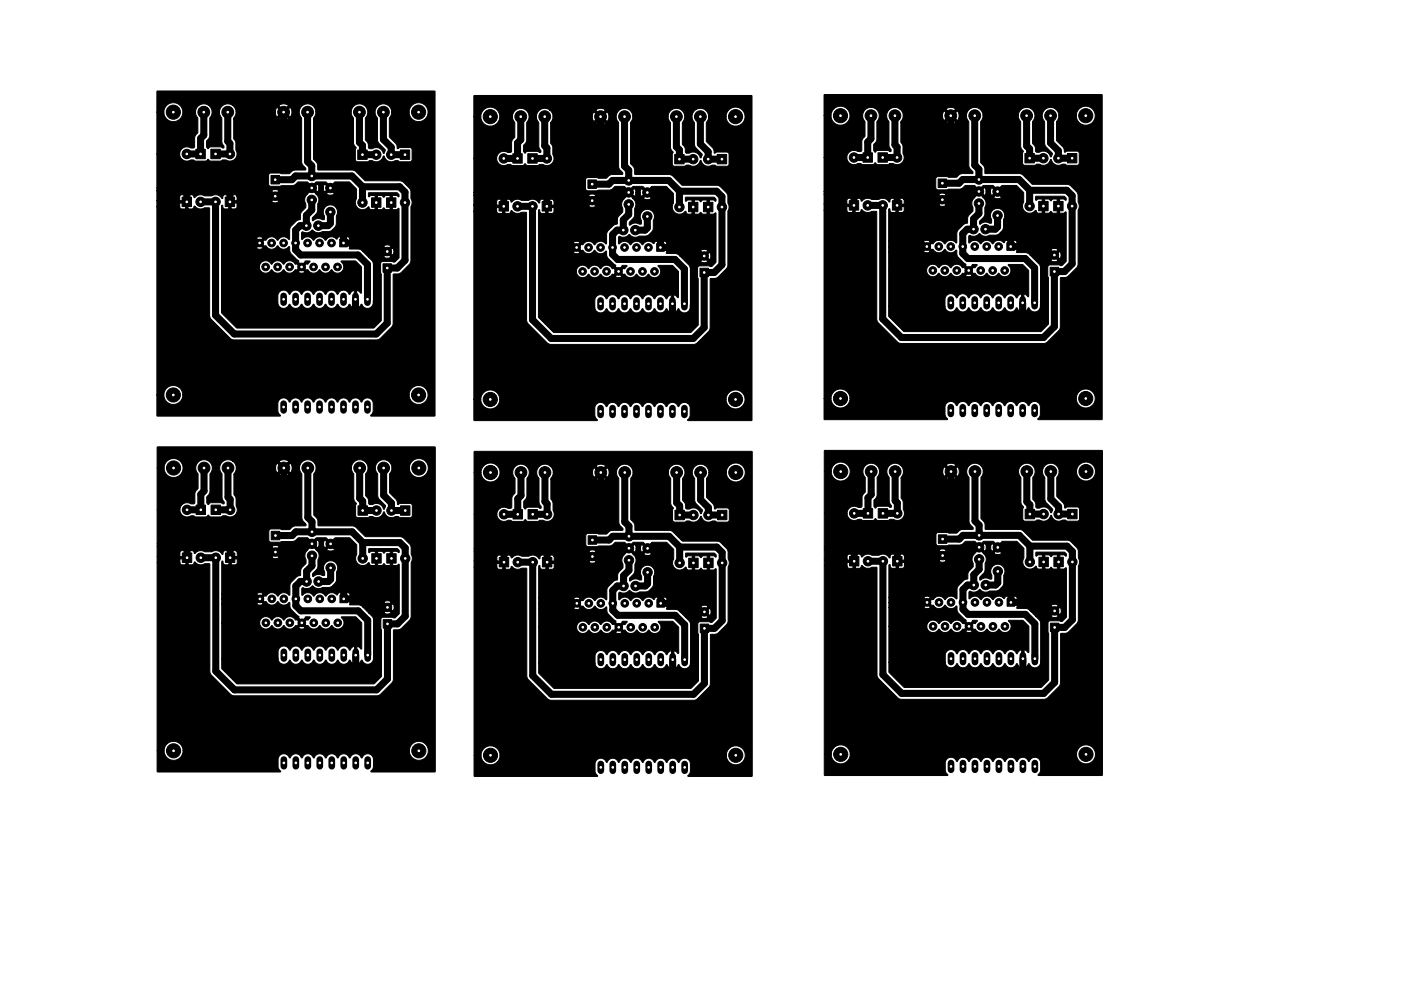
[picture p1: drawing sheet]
<svg xmlns="http://www.w3.org/2000/svg" width="297mm" height="210mm" viewBox="0 0 297 210" stroke-linecap="round" stroke-linejoin="round" font-family="sans-serif">
<g fill="#000" stroke="#000" stroke-width=".21">
<path d="M33.3 19.4h58.9v68.8l-.1 .1h-13.4l-.1-.2 .5-.9v-1.6a1.27 1.27 0 0 0-1.1-1.2 1.27 1.27 0 0 0-1.4 .9l-.1-.1a1.28 1.28 0 0 0-1.2-.8 1.28 1.28 0 0 0-1.2 .9l-.1-.1a1.28 1.28 0 0 0-1.3-.8 1.28 1.28 0 0 0-1.1 .9l-.2-.1a1.28 1.28 0 0 0-1.2-.8 1.28 1.28 0 0 0-1.2 .9l-.1-.1a1.28 1.28 0 0 0-1.2-.8 1.28 1.28 0 0 0-1.2 .9l-.1-.1a1.28 1.28 0 0 0-1.3-.8 1.28 1.28 0 0 0-1.2 .9l-.1-.1a1.28 1.28 0 0 0-1.2-.8 1.28 1.28 0 0 0-1.2 .9l-.1-.1a1.22 1.22 0 0 0-1.3-.8 1.22 1.22 0 0 0-1.1 1.2v1.7l.6 .8-.1 .2h-26.1v-4.5h1.4l.1 .3a2 2 0 0 0 1 1.5h.1a2.01 2.01 0 0 0 2.9-1.8h47.9l.1 .3a2 2 0 0 0 1 1.5h.1a2.01 2.01 0 0 0 2.8-1.2 2.01 2.01 0 0 0-1.6-2.6 2.01 2.01 0 0 0-2.4 2h-47.9l-.1-.3a2.01 2.01 0 0 0-2.1-1.7 2.01 2.01 0 0 0-1.9 2h-1.4v-39.9h4.8l.4 .4h2.1l.4-.1 .2-.5a1.75 1.75 0 0 0 2.2 .4h.9l.1 .1 .1 22.9 .2 .6 4.2 4.2 .7 .2h30.1l.9-.3 2.4-2.4 .3-.5 .1-10.7 1.1-.1 .5-.2 1.8-1.8 .3-.6v-11.7a1.57 1.57 0 0 0 0-1.7v-1.5l-.1-.4-1.3-1.4-.6-.4h-7.6l-2.1-2.1-.5-.2h-7.5l-.1-1.4-.8-1v-8.6l.4-.7 .1-.6h7.4l.2 .7 .4 .6v5.3l.5 .9-.2 .5 .1 2.3 .4 .2h2.1l.4-.2h.7a1.59 1.59 0 0 0 2.3-1 1.8 1.8 0 0 0 1.9 1.2l.6-.2h.6l.4 .2h2.1l.5-.4v-2.1l-.2-.3-.3-.2h-2.1l-.5 .2-.3-.9-1.5-1.6v-3.9l.4-.7 .2-.6h3.6a2.01 2.01 0 0 0 2.1 2 2.01 2.01 0 0 0 2-2.1 2.01 2.01 0 0 0-2.2-1.9 2.02 2.02 0 0 0-1.9 2h-3.6l-.1-.3a1.78 1.78 0 0 0-2.5-1.3 1.78 1.78 0 0 0-.5 2.9v4.7l.3 .6 1.4 1.4-.2 .7h-.2a1.59 1.59 0 0 0-2.4-.9l-.7-.2-.2-1-.5-.7v-4.6l.5-1.2a1.76 1.76 0 0 0-1.7-1.9 1.76 1.76 0 0 0-1.9 1.8h-7.4v-.3a1.78 1.78 0 0 0-2.6-1.3 1.78 1.78 0 0 0-.4 2.9v9.4l.2 .6 .6 .6v.3l-2.4 .1-1.1 .8-4.1-.1-.3 .4 .1 2.1 .4 .2 4.7-.1 .4-.2 .7-.6h1.9l1 .9 .9-.9h2.1l1 .9 .9-.9h3l1.6 1.5v2.1a1.55 1.55 0 0 0 .5 2.1 1.55 1.55 0 0 0 2.1-.4l.2 .4 .3 .2h2.2l.4-.4 .5 .4h.9v-3h-.9l-.4 .4-.5-.4h-.9v3h-.5v-3h-.8l-.5 .3v-.9h6l.4 .4-.1 .5-.5-.3h-.8v3h.8l.4-.3 .2 .1v10.4l-.9 .9-.6-.1h-1.9l-.5 .4v1.9l.1 .4v9.9l-1.6 1.5h-29l-3.2-3.2v-2.1h11.9a1.27 1.27 0 0 0 1.1 1.1 1.27 1.27 0 0 0 1.4-.9l.1 .1a1.28 1.28 0 0 0 1.3 .8 1.28 1.28 0 0 0 1.1-.9l.2 .1a1.28 1.28 0 0 0 1.2 .8 1.28 1.28 0 0 0 1.2-.9l.1 .1a1.28 1.28 0 0 0 1.2 .8 1.28 1.28 0 0 0 1.2-.9l.1 .1a1.28 1.28 0 0 0 1.3 .8 1.28 1.28 0 0 0 1.2-.9l.1 .1a1.28 1.28 0 0 0 1.2 .8 1.28 1.28 0 0 0 1.2-.9l.5 .7 .5 .2v-3.8l-.6 .3-.3 .5h-.2a1.28 1.28 0 0 0-1.3-.8 1.28 1.28 0 0 0-1.1 .9l-.2-.1a1.28 1.28 0 0 0-1.2-.8 1.28 1.28 0 0 0-1.2 .9l-.1-.1a1.28 1.28 0 0 0-1.2-.8 1.28 1.28 0 0 0-1.2 .9l-.1-.1a1.28 1.28 0 0 0-1.3-.8 1.28 1.28 0 0 0-1.2 .9l-.1-.1a1.28 1.28 0 0 0-1.2-.8 1.28 1.28 0 0 0-1.2 .9l-.1-.1a1.22 1.22 0 0 0-1.3-.8 1.22 1.22 0 0 0-1.1 1.1v1.6h-11.9v-7.7h8a1.37 1.37 0 0 0 1.1 1.3 1.37 1.37 0 0 0 1.5-.7 1.45 1.45 0 0 0 2.5 0 1.45 1.45 0 0 0 2 .5h1.1a1.25 1.25 0 0 0 1.5 0l-.8-.7-.7 .7h-1.1l.5-.5 .3 .2 .7-.8-.7-.7-.2 .2a1.45 1.45 0 0 0-2.6 0 1.45 1.45 0 0 0-2.5 0 1.37 1.37 0 0 0-1.5-.8 1.37 1.37 0 0 0-1.1 1.3h-8v-3.9h7.3a1.25 1.25 0 0 0 1.5-.1l-.8-.7-.7 .8h-7.3v-1.1h6.7l.3 .7 .7-.7h.7l.7 .7 .2-.2 .1 .1a1.34 1.34 0 0 0 2.4-.1l.2 .1a1.39 1.39 0 0 0 2.3 .1l.3 1.4 1.7 1.6-.1 .3 .7 .7 .8-.9h1l-.4 .7-.3-.2-.7 .7 .7 .8 .3-.2a1.4 1.4 0 0 0 2.5 0 1.45 1.45 0 0 0 2.5 0 1.38 1.38 0 0 0 2.1 .4 1.38 1.38 0 0 0-.1-2.1l3-.1 1.3 1.3 .1 5.4-.3 .1-.3-.4-.5-.2v3.8l.6-.3 .4-.5h.2a1.22 1.22 0 0 0 1.3 .8 1.22 1.22 0 0 0 1-1.1l.1-8.4-.3-.6-.8-.8h3.2a1.34 1.34 0 0 0 1.6 0l-.8-.8-.8 .8h-3.2l-1.2-1.2h3.8l.2 .9 .8-.8h.8l.8 .8a1.38 1.38 0 0 0 0-1.6l-.8 .8h-.8l-.8-.8-.2 .7h-3.8l-.7-.4-2-.1-.1-.1v-.5h7.2l.8 .8 .8-.8a1.38 1.38 0 0 0-1.6 0h-7.2v-.4h-1.4l-.1-.1v-.4h1.5v-.7l-.2-.3-.8-.1v1.1h-.5v-1.1l-.8 .1-.4 .4a1.48 1.48 0 0 0-2.4 .3 1.45 1.45 0 0 0-2.5 0 1.47 1.47 0 0 0-2.5-.2l-.1-1.4 .2-.2h.2a1.7 1.7 0 0 0 2-.4 1.58 1.58 0 0 0 2.1 .3h1.6l1-.9 .3-.7v-1.7a1.52 1.52 0 0 0-1.2-2.3 1.52 1.52 0 0 0-1.3 2.3v.8l-.6-.1a1.51 1.51 0 0 0-1.8 .3l-.2-.1v-.5l.9-.9 .2-.4 .1-1.7a1.5 1.5 0 0 0-.2-1.8l-.2-.3h2.2a1.46 1.46 0 0 0 1.7 0l-.9-.8-.8 .8h-2.2l-.9-.9-1.1 1.2a1.55 1.55 0 0 0-.2 1.9v.7l-1.1 1.3v1.3l-.9 .3-1.3 1.4-.1 2.4-.1 .1a1.43 1.43 0 0 0-2.4 .2 1.45 1.45 0 0 0-2.6 0l-.2-.2-.7 .8h-.7l-.7-.8-.3 .8h-6.7v-1.1h7.3l.8 .7 .7-.7a1.27 1.27 0 0 0-1.5 0h-7.3v-6.9h.2l.1 .5 .3 .2h2.2l.4-.4 .1-.8h-1.3v1.2h-.5v-1.5h9.1a1.34 1.34 0 0 0 1.5 0l-.7-.8-.8 .8h-9.1v-.2h1.8l-.1-1h6.7l.3 .8 .8-.8h.7l.8 .8a1.38 1.38 0 0 0 0-1.6l-.8 .8h-.7l-.8-.8-.3 .8h-6.7l-.3-.3h-.9v1.3h-.5v-1.3h-.8l-.4 .3-.2 .5a1.62 1.62 0 0 0-2.3-.5h-1.5a1.67 1.67 0 0 0-2.1 .3l-.4-.5-.9-.1v3h-.6v-1.2h-1.2v.8h-4.8v-1.3h6v-1.3h-.8l-.3 .2-.1 1.1h-4.8v-2.1h24.3l.8 .8 .7-.8a1.39 1.39 0 0 0-1.5 0h-24.3v-.6h31.3l.3 .8 .8-.8h.8l.8 .8 .3-.8h.9l.3 .9 .9-.9h.7l.9 .9a1.46 1.46 0 0 0 0-1.8l-.9 .9h-.7l-.9-.9-.3 .9h-.9l-.3-.9-.8 .9h-.8l-.8-.9-.3 .9h-31.3v-7.2h4.8v.2a1.53 1.53 0 0 0 2.4 1h.5l.5 .3h2.1l.5-.4 .6 .4h2l.5-.3h.7a1.52 1.52 0 0 0 1.9-.2 1.52 1.52 0 0 0 .2-1.9v-1.6l-.5-.8v-4.2h9.6a1.71 1.71 0 0 0 2.1 0l-1.1-1-1 1h-9.6v-.1l.4-.7 .2-.6h8.3l.3 1 1.1-1h.7l1 1a1.7 1.7 0 0 0 0-2l-1 1h-.7l-1.1-1-.3 1h-8.3l-.2-.8-.6-.6h9.8l1 1 1.1-1a1.73 1.73 0 0 0-2.1 0h-9.8l-.1-.1a1.78 1.78 0 0 0-2.3 .4 1.78 1.78 0 0 0 .1 2.4v5.1l.5 .8v.4h-.3l-.5-.2h-2l-.6 .4-.3-.4v-1.3l.4-.5 .3-.6v-3.8a1.77 1.77 0 0 0-.1-2.5 1.77 1.77 0 0 0-2.5 .1 1.77 1.77 0 0 0 .1 2.5v3l-.7 1v2.1l-.2 .2h-.6a1.53 1.53 0 0 0-2.4 1.3h-4.8v-8.9h1.4l.1 .3a2.01 2.01 0 0 0 3.1 1.4 2.01 2.01 0 0 0-.2-3.5 2.01 2.01 0 0 0-3 1.8h-1.4zM41.5 31.7h2v2h-2zM44.7 31.7h2v2h-2zM57.5 37.2h1.8v1.8h-1.8zM75.9 31.8h1.9v2h-1.9zM84.9 31.8h2v2h-2zM108.7 32.6h2v2h-2zM111.9 32.6h2v2h-2zM124.7 38.2h1.8v1.8h-1.8zM143.1 32.8h1.9v2h-1.9zM152.1 32.8h2v2h-2zM100.5 20.3h58.9v68.8l-.1 .1h-13.4l-.1-.1 .5-.9v-1.7a1.27 1.27 0 0 0-1.1-1.1 1.27 1.27 0 0 0-1.4 .9l-.1-.1a1.28 1.28 0 0 0-1.2-.8 1.28 1.28 0 0 0-1.2 .9l-.1-.1a1.28 1.28 0 0 0-1.3-.8 1.28 1.28 0 0 0-1.1 .9l-.2-.1a1.28 1.28 0 0 0-1.2-.8 1.28 1.28 0 0 0-1.2 .9l-.1-.1a1.28 1.28 0 0 0-1.2-.8 1.28 1.28 0 0 0-1.2 .9l-.1-.1a1.28 1.28 0 0 0-1.3-.8 1.28 1.28 0 0 0-1.2 .9l-.1-.1a1.28 1.28 0 0 0-1.2-.8 1.28 1.28 0 0 0-1.2 .9l-.1-.1a1.22 1.22 0 0 0-1.3-.8 1.22 1.22 0 0 0-1.1 1.1v1.7l.6 .9-.1 .1h-26.1v-4.5h1.4l.3 1.1 .6 .6a2.02 2.02 0 0 0 2.1 .1 2.02 2.02 0 0 0 1.1-1.8h47.9l.3 1.1 .6 .6a2.01 2.01 0 0 0 3-.8 2.01 2.01 0 0 0-1.4-2.8 2.01 2.01 0 0 0-2.5 1.9h-47.9l-.1-.2a2.01 2.01 0 0 0-2.1-1.8 2.01 2.01 0 0 0-1.9 2h-1.4v-39.9h4.8l.4 .5h2.1l.4-.2 .2-.4a1.72 1.72 0 0 0 2.1 .4l1-.1 .1 .2 .1 22.9 .2 .6 4.2 4.1 .7 .3h30.1l.9-.3 2.4-2.5 .3-.5 .1-10.7h1.1l.5-.3 1.8-1.8 .3-.5v-11.7a1.62 1.62 0 0 0 0-1.7v-1.6l-.1-.4-1.4-1.5-.5-.2-7.6-.1-2.1-2-.5-.2-7.5-.1-.1-1.3-.8-1v-8.7l.4-.6 .1-.7h7.4l.2 .8 .4 .5v5.3l.5 1-.2 .4 .1 2.3 .4 .3h2.1l.4-.3h.6a1.61 1.61 0 0 0 2.4-1 1.8 1.8 0 0 0 1.9 1.3l.6-.3h.6l.4 .3h2.1l.5-.4v-2.2l-.2-.3-.3-.1h-2.1l-.5 .2-.3-.9-1.5-1.6v-4l.4-.6 .2-.7h3.6l.1 .3a2.01 2.01 0 0 0 2.2 1.8 2.01 2.01 0 0 0 1.8-2.2 2.01 2.01 0 0 0-2.2-1.9 2.02 2.02 0 0 0-1.9 2h-3.6l-.1-.2a1.78 1.78 0 0 0-2.5-1.3 1.78 1.78 0 0 0-.5 2.8v4.8l.3 .6 1.4 1.3-.2 .7-.2 .1a1.59 1.59 0 0 0-2.4-1l-.7-.1-.2-1-.5-.8v-4.6l.5-1.2a1.76 1.76 0 0 0-1.7-1.8 1.76 1.76 0 0 0-1.9 1.7h-7.4v-.2a1.78 1.78 0 0 0-2.6-1.3 1.78 1.78 0 0 0-.4 2.8v9.4l.2 .6 .6 .6v.4h-2.4l-.4 .2-.7 .6-4.1-.1-.3 .4 .1 2.1 .4 .3 4.7-.2 .4-.1 .7-.7h1.9l1 1 .9-.9 2.1-.1 1 1 .9-1h3l1.6 1.6v2a1.56 1.56 0 0 0 .4 2.1 1.56 1.56 0 0 0 2.2-.4l.2 .5 .3 .1h2.2l.4-.4 .5 .4h.9v-3h-.9l-.4 .4-.5-.4h-.9v3h-.5v-3h-.8l-.5 .3v-.9h6l.4 .5-.1 .4-.5-.3h-.8v3h.8l.4-.2h.2v10.4l-.9 1-.6-.2h-1.9l-.5 .4v2l.1 .3v9.9l-1.6 1.6h-29l-3.2-3.3v-2.1h11.9a1.27 1.27 0 0 0 1.1 1.2 1.27 1.27 0 0 0 1.4-.9l.1 .1a1.28 1.28 0 0 0 1.3 .8 1.28 1.28 0 0 0 1.1-.9l.2 .1a1.28 1.28 0 0 0 1.2 .8 1.28 1.28 0 0 0 1.2-.9l.1 .1a1.28 1.28 0 0 0 1.2 .8 1.28 1.28 0 0 0 1.2-.9l.1 .1a1.28 1.28 0 0 0 1.3 .8 1.28 1.28 0 0 0 1.2-.9l.1 .1a1.28 1.28 0 0 0 1.2 .8 1.28 1.28 0 0 0 1.2-.9l.5 .6 .5 .2v-3.8l-.6 .3-.3 .6-.2-.1a1.28 1.28 0 0 0-1.3-.8 1.28 1.28 0 0 0-1.1 .9l-.2-.1a1.28 1.28 0 0 0-1.2-.8 1.28 1.28 0 0 0-1.2 .9l-.1-.1a1.28 1.28 0 0 0-1.2-.8 1.28 1.28 0 0 0-1.2 .9l-.1-.1a1.28 1.28 0 0 0-1.3-.8 1.28 1.28 0 0 0-1.2 .9l-.1-.1a1.28 1.28 0 0 0-1.2-.8 1.28 1.28 0 0 0-1.2 .9l-.1-.1a1.22 1.22 0 0 0-1.3-.8 1.22 1.22 0 0 0-1.1 1.2v1.5h-11.9v-7.6h8a1.37 1.37 0 0 0 1.1 1.3 1.37 1.37 0 0 0 1.5-.7 1.45 1.45 0 0 0 2.5 0 1.45 1.45 0 0 0 2 .5h1.1a1.25 1.25 0 0 0 1.5 0l-.8-.7-.7 .7h-1.1l.5-.5 .3 .1 .7-.7-.7-.7-.3 .1a1.4 1.4 0 0 0-2.5 0 1.45 1.45 0 0 0-2.5 0 1.37 1.37 0 0 0-1.5-.7 1.37 1.37 0 0 0-1.1 1.3h-8v-4h7.3a1.25 1.25 0 0 0 1.5 0l-.8-.7-.7 .7h-7.3v-1.1h6.7l.3 .7 .7-.7h.7l.7 .7 .3-.1a1.4 1.4 0 0 0 2.5 0 1.47 1.47 0 0 0 2.4 .2l.3 1.3 1.7 1.7-.1 .2 .7 .7 .8-.9 1 .1-.4 .6-.3-.1-.7 .7 .7 .7 .2-.1a1.45 1.45 0 0 0 2.6 0 1.45 1.45 0 0 0 2.5 0 1.38 1.38 0 0 0 2.1 .4 1.38 1.38 0 0 0-.1-2.2l3-.1 1.3 1.3 .1 5.4-.3 .1-.3-.3-.5-.3v3.9l.6-.3 .4-.6 .2 .1a1.22 1.22 0 0 0 1.3 .8 1.22 1.22 0 0 0 1-1.2l.1-8.3-.3-.6-.8-.8h3.2a1.34 1.34 0 0 0 1.6 0l-.8-.8-.8 .8h-3.2l-1.2-1.2h3.8l.2 .8 .8-.8h.8l.8 .8a1.38 1.38 0 0 0 0-1.6l-.8 .8h-.8l-.8-.8-.2 .8h-3.8l-.7-.5h-2l-.1-.2v-.4h7.2l.8 .8 .8-.8a1.38 1.38 0 0 0-1.6 0h-7.2v-.4h-1.4l-.1-.2v-.4l1.5 .1v-.7l-.2-.4h-.8v1h-.5v-1h-.8l-.4 .5a1.46 1.46 0 0 0-2.1 0l-.3 .2a1.4 1.4 0 0 0-2.5 0 1.47 1.47 0 0 0-2.5-.1l-.1-1.4 .2-.3 .2 .1a1.7 1.7 0 0 0 2-.5 1.58 1.58 0 0 0 2.1 .4l1.6-.1 1.1-.9 .2-.6v-1.8a1.52 1.52 0 0 0-1.3-2.3 1.52 1.52 0 0 0-1.2 2.4l-.1 .8-.7-.2a1.54 1.54 0 0 0-1.6 .4l-.2-.1v-.6l.9-.8 .2-.5 .1-1.6a1.5 1.5 0 0 0-.2-1.9l-.2-.2h2.2a1.46 1.46 0 0 0 1.7 0l-.9-.9-.8 .9h-2.2l-.9-.9-1.1 1.1a1.55 1.55 0 0 0-.2 1.9v.8l-1.1 1.3v1.2l-.9 .3-1.3 1.5-.1 2.3-.1 .2a1.43 1.43 0 0 0-2.4 .1 1.45 1.45 0 0 0-2.6 0l-.2-.1-.7 .7h-.7l-.7-.7-.3 .7h-6.7v-1.1h7.3l.8 .7 .7-.7a1.27 1.27 0 0 0-1.5 0h-7.3v-6.8l.2-.1 .1 .5 .3 .3h2.2l.4-.4 .1-.9h-1.3v1.3h-.5v-1.6h9.1a1.34 1.34 0 0 0 1.5 0l-.7-.8-.8 .8h-9.1v-.2h1.8l-.1-1h6.7l.3 .9 .8-.8h.7l.8 .8a1.37 1.37 0 0 0 0-1.6l-.8 .8h-.7l-.8-.8-.3 .7h-6.7l-.3-.2h-.9v1.2h-.5v-1.2h-.8l-.4 .2-.2 .6a1.62 1.62 0 0 0-2.3-.6h-1.5a1.65 1.65 0 0 0-2.1 .4l-.4-.6h-.9v3h-.6v-1.3h-1.2v.8h-4.8v-1.3h6v-1.2h-.8l-.3 .1-.1 1.1h-4.8v-2.1h24.3l.8 .8 .7-.8a1.39 1.39 0 0 0-1.5 0h-24.3v-.6h31.3l.3 .9 .8-.9h.8l.8 .9 .3-.8h.9l.3 .8 .9-.9h.7l.9 .9a1.46 1.46 0 0 0 0-1.7l-.9 .8h-.7l-.9-.8-.3 .9h-.9l-.3-.9-.8 .8h-.8l-.8-.8-.3 .8h-31.3v-7.2h4.8v.3a1.53 1.53 0 0 0 2.4 1h.5l.5 .2h2.1l.5-.4 .6 .4h2l.5-.2h.7a1.52 1.52 0 0 0 1.9-.2 1.52 1.52 0 0 0 .2-1.9v-1.6l-.5-.8v-4.2h9.6a1.71 1.71 0 0 0 2.1-.1l-1.1-1-1 1.1h-9.6v-.2l.4-.6 .2-.7h8.3l.3 1.1 1.1-1.1h.7l1 1.1a1.7 1.7 0 0 0 0-2.1l-1 1h-.7l-1.1-1-.3 1h-8.3l-.2-.7-.6-.7h9.8l1 1.1 1.1-1.1a1.73 1.73 0 0 0-2.1 0h-9.8l-.1-.1a1.78 1.78 0 0 0-2.3 .5 1.78 1.78 0 0 0 .1 2.3v5.1l.5 .8v.4l-.3 .1-.5-.3h-2l-.6 .4-.3-.3v-1.3l.4-.5 .3-.6v-3.9a1.77 1.77 0 0 0-.1-2.4 1.77 1.77 0 0 0-2.5 0 1.77 1.77 0 0 0 .1 2.5v3.1l-.7 .9v2.1l-.2 .3-.7-.1a1.51 1.51 0 0 0-2.3 1.3h-4.8v-8.9h1.4l.1 .3a2.01 2.01 0 0 0 2.2 1.8 2.01 2.01 0 0 0 1.8-2.2 2.01 2.01 0 0 0-2.2-1.9 2.02 2.02 0 0 0-1.9 2h-1.4z"/>
<path d="M183 32.4h2v2h-2zM186.2 32.4h1.9v2h-1.9zM198.9 38h1.8v1.8h-1.8zM217.3 32.6h2v2h-2zM226.3 32.6h2v2h-2zM174.7 20.1h59v68.8l-.1 .1h-13.5l-.1-.1 .6-.9v-1.7a1.27 1.27 0 0 0-1.2-1.1 1.27 1.27 0 0 0-1.3 .9l-.1-.1a1.28 1.28 0 0 0-1.3-.8 1.28 1.28 0 0 0-1.1 .9l-.2-.1a1.28 1.28 0 0 0-1.2-.8 1.28 1.28 0 0 0-1.2 .9l-.1-.1a1.28 1.28 0 0 0-1.3-.8 1.28 1.28 0 0 0-1.1 .9l-.2-.1a1.28 1.28 0 0 0-1.2-.8 1.28 1.28 0 0 0-1.2 .9l-.1-.1a1.28 1.28 0 0 0-1.2-.8 1.28 1.28 0 0 0-1.2 .9l-.1-.1a1.28 1.28 0 0 0-1.3-.8 1.28 1.28 0 0 0-1.1 .9l-.2-.1a1.22 1.22 0 0 0-1.3-.8 1.22 1.22 0 0 0-1 1.1v1.7l.5 .9-.1 .1h-26l-.1-4.5h1.5v.4a2 2 0 0 0 1 1.4l.1 .1a2.01 2.01 0 0 0 2.9-1.9h48v.4a2 2 0 0 0 1 1.4l.1 .1a2.01 2.01 0 0 0 2.8-1.2 2.01 2.01 0 0 0-1.6-2.6 2.01 2.01 0 0 0-2.3 1.9h-48v-.2a2.01 2.01 0 0 0-2.1-1.8 2.01 2.01 0 0 0-1.9 2h-1.5v-39.9h4.8l.5 .5h2.1l.3-.2 .2-.4a1.75 1.75 0 0 0 2.2 .3h1l.1 .2v22.9l.3 .6 4.2 4.1 .6 .3h30.2l.9-.3 2.4-2.5 .3-.5v-10.7h1.1l.6-.3 1.7-1.8 .3-.5 .1-11.8a1.56 1.56 0 0 0 0-1.6v-1.6l-.2-.4-1.4-1.5-.5-.2-7.6-.1-2.1-2-.4-.2-7.5-.1-.2-1.3-.8-1v-8.7l.4-.6 .1-.7h7.5l.1 .8 .4 .5v5.3l.6 1-.2 .4v2.3l.5 .3h2l.5-.3h.6a1.61 1.61 0 0 0 2.4-1 1.8 1.8 0 0 0 1.8 1.3l.7-.3h.5l.5 .3h2.1l.4-.4v-2.2l-.1-.3-.3-.1h-2.1l-.6 .2-.2-.9-1.5-1.6v-4l.4-.6 .1-.7h3.7v.3a2.01 2.01 0 0 0 2.2 1.8 2.01 2.01 0 0 0 1.8-2.2 2.01 2.01 0 0 0-2.1-1.9 2.02 2.02 0 0 0-1.9 2h-3.7v-.2a1.78 1.78 0 0 0-2.6-1.3 1.78 1.78 0 0 0-.4 2.8v4.8l.2 .5 1.4 1.4-.2 .7-.1 .1a1.59 1.59 0 0 0-2.4-1l-.8-.1-.1-1-.6-.8v-4.7a1.76 1.76 0 0 0-.6-2.8 1.76 1.76 0 0 0-2.4 1.6h-7.5v-.2a1.78 1.78 0 0 0-2.6-1.3 1.78 1.78 0 0 0-.4 2.8v9.4l.3 .6 .6 .6v.4h-2.4l-.4 .2-.7 .6-4.1-.1-.3 .4 .1 2.1 .4 .3 4.6-.2 .5-.1 .7-.7h1.9l1 1 .9-.9 2-.1 1 1 1-1h3l1.5 1.6v2a1.55 1.55 0 0 0 .5 2.1 1.55 1.55 0 0 0 2.1-.4l.3 .5 .2 .1h2.2l.5-.4 .5 .4h.8v-3h-.8l-.5 .4-.5-.4h-.8v3h-.5v-3h-.9l-.4 .3-.1-.9h6l.5 .5-.2 .4-.4-.3h-.8v3h.8l.4-.2h.2v10.4l-1 1-.6-.2h-1.9l-.4 .4-.1 2 .2 .3v9.9l-1.6 1.6h-29l-3.3-3.3v-2.1h12a1.27 1.27 0 0 0 1.1 1.2 1.27 1.27 0 0 0 1.3-.9l.2 .1a1.28 1.28 0 0 0 1.2 .8 1.28 1.28 0 0 0 1.2-.9l.1 .1a1.28 1.28 0 0 0 1.3 .8 1.28 1.28 0 0 0 1.1-.9l.2 .1a1.28 1.28 0 0 0 1.2 .8 1.28 1.28 0 0 0 1.2-.9l.1 .1a1.28 1.28 0 0 0 1.2 .8 1.28 1.28 0 0 0 1.2-.9l.1 .1a1.28 1.28 0 0 0 1.3 .8 1.28 1.28 0 0 0 1.1-.9l.5 .6 .6 .2v-3.8l-.6 .3-.4 .6-.2-.1a1.28 1.28 0 0 0-1.2-.8 1.28 1.28 0 0 0-1.2 .9l-.1-.1a1.28 1.28 0 0 0-1.3-.8 1.28 1.28 0 0 0-1.1 .9l-.2-.1a1.28 1.28 0 0 0-1.2-.8 1.28 1.28 0 0 0-1.2 .9l-.1-.1a1.28 1.28 0 0 0-1.2-.8 1.28 1.28 0 0 0-1.2 .9l-.1-.1a1.28 1.28 0 0 0-1.3-.8 1.28 1.28 0 0 0-1.1 .9l-.2-.1a1.22 1.22 0 0 0-1.3-.8 1.22 1.22 0 0 0-1 1.2v1.5h-12v-7.6h8a1.37 1.37 0 0 0 1.1 1.3 1.37 1.37 0 0 0 1.5-.7 1.45 1.45 0 0 0 2.6 0 1.45 1.45 0 0 0 2 .5h1.1a1.25 1.25 0 0 0 1.4 0l-.7-.7-.7 .7h-1.1l.5-.5 .2 .1 .7-.7-.7-.7-.2 .1a1.4 1.4 0 0 0-2.5 0 1.45 1.45 0 0 0-2.6 0 1.37 1.37 0 0 0-1.5-.7 1.37 1.37 0 0 0-1.1 1.3h-8v-4h7.4a1.25 1.25 0 0 0 1.4 0l-.7-.7-.7 .7h-7.4v-1.1h6.8l.2 .7 .7-.7h.8l.7 .7 .2-.1a1.4 1.4 0 0 0 2.5 0 1.47 1.47 0 0 0 2.5 .2l.2 1.3 1.8 1.7-.1 .2 .7 .7 .8-.9 1 .1-.5 .6-.2-.1-.7 .7 .7 .7 .2-.1a1.45 1.45 0 0 0 2.5 0 1.45 1.45 0 0 0 2.5 0 1.38 1.38 0 0 0 2.2 .4 1.38 1.38 0 0 0-.1-2.2l3-.1 1.3 1.3v5.4l-.2 .1-.3-.3-.5-.3v3.9l.5-.3 .4-.6 .2 .1a1.22 1.22 0 0 0 1.3 .8 1.22 1.22 0 0 0 1.1-1.2v-8.3l-.2-.6-.8-.8h3.2a1.34 1.34 0 0 0 1.5 0l-.7-.8-.8 .8h-3.2l-1.2-1.2h3.7l.3 .8 .8-.8h.7l.8 .8a1.38 1.38 0 0 0 0-1.6l-.8 .8h-.7l-.8-.8-.3 .8h-3.7l-.7-.5h-2.1l-.1-.2 .1-.4h7.2l.8 .8 .7-.8a1.38 1.38 0 0 0-1.5 0h-7.2v-.4h-1.4l-.2-.2v-.4l1.6 .1v-.7l-.3-.3-.8-.1v1h-.5v-1h-.8l-.3 .5-.3-.2a1.45 1.45 0 0 0-2.1 .4 1.45 1.45 0 0 0-2.6 0 1.47 1.47 0 0 0-2.4-.1l-.1-1.4 .2-.3 .1 .1a1.7 1.7 0 0 0 2-.5 1.58 1.58 0 0 0 2.1 .4l1.7-.1 1-.9 .3-.6v-1.8a1.52 1.52 0 0 0-1.4-2.3 1.52 1.52 0 0 0-1.2 2.4v.7l-.5 .1a1.68 1.68 0 0 0-2 .2v-.7l1.1-1.2v-1.7a1.59 1.59 0 0 0 .1-1.5l-.5-.6h2.2a1.47 1.47 0 0 0 1.8 0l-.9-.9-.9 .9h-2.2l-.9-.9-1 1.1a1.52 1.52 0 0 0-.4 1.5l.2 .4v.7l-1 1.2-.2 1.4-.8 .3-1.3 1.5-.2 2.5a1.5 1.5 0 0 0-2.5 .1 1.45 1.45 0 0 0-2.5 0l-.2-.1-.7 .7h-.8l-.7-.7-.2 .7h-6.8v-1.1h7.4l.7 .7 .7-.7a1.28 1.28 0 0 0-1.4 0h-7.4v-6.8l.2-.1 .2 .5 .3 .3h2.1l.5-.4v-.9h-1.2v1.3h-.6v-1.6h9.1a1.34 1.34 0 0 0 1.6 0l-.8-.8-.8 .8h-9.1v-.2h1.8v-1h6.7l.2 .9 .8-.8h.8l.8 .8a1.37 1.37 0 0 0 0-1.6l-.8 .8h-.8l-.8-.8-.2 .7h-6.7l-.4-.2h-.8v1.2h-.6v-1.2h-.8l-.3 .2-.3 .6a1.62 1.62 0 0 0-2.2-.6h-1.5a1.65 1.65 0 0 0-2.1 .4l-.4-.6h-1v3h-.5v-1.3h-1.3v.8h-4.8v-1.3h6.1v-1.2h-.8l-.3 .1-.2 1.1h-4.8v-2.1h24.3l.8 .8 .8-.8a1.39 1.39 0 0 0-1.6 0h-24.3v-.6h31.3l.3 .9 .9-.9h.7l.9 .9 .3-.8h.9l.3 .8 .8-.9h.8l.8 .9a1.46 1.46 0 0 0 0-1.7l-.8 .8h-.8l-.8-.8-.3 .9h-.9l-.3-.9-.9 .8h-.7l-.9-.8-.3 .8h-31.3v-7.2h4.8l.1 .3a1.53 1.53 0 0 0 2.3 1h.6l.4 .2h2.2l.5-.4 .5 .4h2.1l.4-.2h.8a1.52 1.52 0 0 0 1.9-.2 1.52 1.52 0 0 0 .2-1.9l-.1-1.6-.4-.8v-4.2h9.5a1.7 1.7 0 0 0 2.1-.1l-1-1-1.1 1.1h-9.5v-.2l.4-.6 .1-.7h8.3l.4 1.1 1-1.1h.7l1.1 1.1a1.7 1.7 0 0 0 0-2.1l-1.1 1h-.7l-1-1-.4 1h-8.3l-.2-.7-.5-.7h9.7l1.1 1.1 1-1.1a1.73 1.73 0 0 0-2.1 0h-9.7l-.2-.1a1.78 1.78 0 0 0-2.3 .5 1.78 1.78 0 0 0 .2 2.3v5.1l.4 .8v.4l-.2 .1-.5-.3h-2.1l-.5 .4-.4-.3v-1.3l.5-.5 .2-.6v-3.9a1.77 1.77 0 0 0-.1-2.4 1.77 1.77 0 0 0-2.5 0 1.77 1.77 0 0 0 .1 2.5v3.1l-.6 .9-.1 2.1-.2 .3-.8-.1a1.51 1.51 0 0 0-2.2 1.3h-4.8v-8.9h1.5v.3a2.01 2.01 0 0 0 3.1 1.4 2.01 2.01 0 0 0-.2-3.4l-1-.3a2.02 2.02 0 0 0-1.9 2h-1.5zM38.6 41.8h2v2h-2zM47.7 41.8h2v2h-2zM72 50.8h1.6v1.6h-1.6zM78.8 42h2v2h-2zM81.2 56h1.8v1.8h-1.8zM81.9 42h2v2h-2z"/>
<path d="M105.8 42.8h2v2h-2zM114.9 42.8h2v2h-2zM139.2 51.7h1.6v1.6h-1.6zM146 42.9h2v2h-2zM148.4 56.9h1.8v1.8h-1.8zM149.1 42.9h2v2h-2zM180.1 42.6h2v2h-2zM189.2 42.6h2v2h-2zM213.5 51.5h1.6v1.6h-1.6zM220.2 42.7h2v2h-2zM222.7 56.7h1.8v1.8h-1.8zM223.4 42.7h2v2h-2z"/>
<path d="M33.3 94.9h59v68.8l-.1 .1h-13.5l-.1-.2 .6-.9v-1.6a1.27 1.27 0 0 0-1.1-1.2 1.27 1.27 0 0 0-1.4 .9l-.1-.1a1.28 1.28 0 0 0-1.3-.8 1.28 1.28 0 0 0-1.1 .9l-.2-.1a1.28 1.28 0 0 0-1.2-.8 1.28 1.28 0 0 0-1.2 .9l-.1-.1a1.28 1.28 0 0 0-1.3-.8 1.28 1.28 0 0 0-1.1 .9l-.2-.1a1.28 1.28 0 0 0-1.2-.8 1.28 1.28 0 0 0-1.2 .9l-.1-.1a1.28 1.28 0 0 0-1.2-.8 1.28 1.28 0 0 0-1.2 .9l-.1-.1a1.28 1.28 0 0 0-1.3-.8 1.28 1.28 0 0 0-1.1 .9l-.2-.1a1.22 1.22 0 0 0-1.3-.8 1.22 1.22 0 0 0-1 1.2v1.7l.5 .8-.1 .2h-26l-.1-4.5h1.5v.3a2 2 0 0 0 1 1.5h.1a2.01 2.01 0 0 0 2.9-1.8h48v.3a2 2 0 0 0 1 1.5h.1a2.01 2.01 0 0 0 2.8-1.2 2.01 2.01 0 0 0-1.6-2.6 2.01 2.01 0 0 0-2.3 2h-48v-.3a2.01 2.01 0 0 0-2.1-1.7 2.01 2.01 0 0 0-1.9 2h-1.5v-39.9h4.8l.5 .4h2.1l.3-.1 .2-.5a1.72 1.72 0 0 0 2.2 .4h1l.1 .1v22.9l.3 .6 4.2 4.2 .6 .2h30.2l.9-.3 2.4-2.4 .3-.5v-10.7l1.1-.1 .6-.2 1.7-1.8 .3-.6 .1-11.7a1.62 1.62 0 0 0 0-1.7v-1.5l-.2-.4-1.4-1.5-.5-.3h-7.6l-2.1-2.1-.4-.2h-7.5l-.2-1.4-.8-1v-8.6l.4-.7 .1-.6h7.5l.1 .7 .4 .6v5.3l.6 .9-.2 .5v2.3l.5 .2h2l.5-.2h.6a1.59 1.59 0 0 0 2.4-1h.1a1.54 1.54 0 0 0 2.4 1h.5l.5 .2h2.3l.2-.4v-2.2l-.4-.4h-2.1l-.4 .3-.2-.1-.2-.9-1.5-1.6v-3.9l.4-.7 .1-.6h3.7v.3a2.01 2.01 0 0 0 2.2 1.7 2.01 2.01 0 0 0 1.8-2.2 2.01 2.01 0 0 0-2.1-1.8 2.02 2.02 0 0 0-1.9 2h-3.7v-.3a1.78 1.78 0 0 0-2.6-1.3 1.78 1.78 0 0 0-.4 2.9v4.7l.3 .6 1.3 1.4-.2 .7h-.2a1.54 1.54 0 0 0-2.3-.9l-.8-.2-.1-1-.6-.7v-4.6l.5-1.2a1.76 1.76 0 0 0-1.7-1.9 1.76 1.76 0 0 0-1.8 1.8h-7.5v-.3a1.78 1.78 0 0 0-2.6-1.3 1.78 1.78 0 0 0-.4 2.9v9.4l.3 .6 .6 .6v.3l-2.4 .1-.4 .1-.7 .7-4.1-.1-.3 .4 .1 2.1 .4 .2 4.6-.1 .5-.2 .7-.6h1.9l1 .9 .9-.9h2l1 .9 1-.9h3l1.5 1.5v2a1.56 1.56 0 0 0 .5 2.1 1.56 1.56 0 0 0 2.1-.3l.3 .4 .2 .2h2.2l.5-.4 .5 .4h.8v-3h-.8l-.5 .4-.5-.4h-.8v3h-.5v-3h-.9l-.4 .3-.1-.9h6l.5 .4-.2 .5-.4-.3h-.8v3h.8l.4-.3 .2 .1v10.4l-1 .9-.6-.1h-1.9l-.4 .4-.1 1.9 .2 .4v9.9l-1.6 1.5h-29l-3.3-3.2v-2.1h12a1.27 1.27 0 0 0 1.1 1.1 1.27 1.27 0 0 0 1.3-.9l.2 .1a1.28 1.28 0 0 0 1.2 .8 1.28 1.28 0 0 0 1.2-.9l.1 .1a1.28 1.28 0 0 0 1.3 .8 1.28 1.28 0 0 0 1.1-.9l.2 .1a1.28 1.28 0 0 0 1.2 .8 1.28 1.28 0 0 0 1.2-.9l.1 .1a1.28 1.28 0 0 0 1.2 .8 1.28 1.28 0 0 0 1.2-.9l.1 .1a1.28 1.28 0 0 0 1.3 .8 1.28 1.28 0 0 0 1.1-.9l.5 .7 .6 .2v-3.8l-.6 .3-.4 .5h-.2a1.28 1.28 0 0 0-1.2-.8 1.28 1.28 0 0 0-1.2 .9l-.1-.1a1.28 1.28 0 0 0-1.3-.8 1.28 1.28 0 0 0-1.1 .9l-.2-.1a1.28 1.28 0 0 0-1.2-.8 1.28 1.28 0 0 0-1.2 .9l-.1-.1a1.28 1.28 0 0 0-1.2-.8 1.28 1.28 0 0 0-1.2 .9l-.1-.1a1.28 1.28 0 0 0-1.3-.8 1.28 1.28 0 0 0-1.1 .9l-.2-.1a1.22 1.22 0 0 0-1.3-.8 1.22 1.22 0 0 0-1 1.1v1.6h-12v-7.7h8a1.37 1.37 0 0 0 1.1 1.3 1.37 1.37 0 0 0 1.5-.7 1.45 1.45 0 0 0 2.6 0 1.45 1.45 0 0 0 2 .5h1.1a1.25 1.25 0 0 0 1.4 0l-.7-.7-.7 .7h-1.1l.5-.5 .2 .2 .7-.8-.7-.7-.2 .2a1.4 1.4 0 0 0-2.5 0 1.45 1.45 0 0 0-2.6 0 1.37 1.37 0 0 0-1.5-.8 1.37 1.37 0 0 0-1.1 1.3h-8v-3.9h7.4a1.25 1.25 0 0 0 1.4-.1l-.7-.7-.7 .8h-7.4v-1.1h6.8l.2 .7 .7-.7h.8l.7 .7 .2-.2a1.4 1.4 0 0 0 2.5 0 1.47 1.47 0 0 0 2.5 .2l.2 1.4 1.8 1.6-.1 .3 .7 .7 .8-.9h1l-.5 .7-.2-.2-.7 .7 .7 .8 .2-.2a1.45 1.45 0 0 0 2.5 0 1.45 1.45 0 0 0 2.5 0 1.38 1.38 0 0 0 2.2 .4 1.38 1.38 0 0 0-.1-2.1l3-.1 1.3 1.3v5.4l-.2 .1-.3-.4-.5-.2v3.8l.5-.3 .4-.5h.2a1.22 1.22 0 0 0 1.3 .8 1.22 1.22 0 0 0 1.1-1.1v-8.4l-.2-.6-.8-.8h3.2a1.34 1.34 0 0 0 1.5 0l-.8-.8-.7 .8h-3.2l-1.2-1.2h3.7l.3 .9 .8-.8h.7l.8 .8a1.38 1.38 0 0 0 0-1.6l-.8 .8h-.7l-.8-.8-.3 .7h-3.7l-.7-.4-2.1-.1-.1-.1 .1-.5h7.2l.8 .8 .7-.8a1.38 1.38 0 0 0-1.5 0h-7.2v-.4h-1.4l-.2-.1v-.4h1.6v-.7l-.3-.3-.8-.1v1.1h-.5v-1.1l-.8 .1-.3 .4a1.46 1.46 0 0 0-2.2 0l-.3 .3a1.4 1.4 0 0 0-2.5 0 1.47 1.47 0 0 0-2.4-.2l-.1-1.4 .2-.2h.1a1.7 1.7 0 0 0 2-.4 1.58 1.58 0 0 0 2.1 .3h1.6l1-.9 .4-.7v-1.7a1.52 1.52 0 0 0-1.3-2.3 1.52 1.52 0 0 0-1.3 2.3v.8h-.5a1.5 1.5 0 0 0-1.8 .2l-.2-.1v-.5l.9-.9 .2-.4v-1.7a1.5 1.5 0 0 0-.2-1.8l-.2-.3h2.2a1.46 1.46 0 0 0 1.8 0l-.9-.8-.9 .8h-2.2l-.9-.9-1 1.2a1.55 1.55 0 0 0-.2 1.9v.7l-1.1 1.3-.1 1.3-.8 .3-1.3 1.4-.1 2.4-.2 .1a1.43 1.43 0 0 0-2.4 .2 1.45 1.45 0 0 0-2.5 0l-.2-.2-.7 .8h-.8l-.7-.8-.2 .8h-6.8v-1.1h7.4l.7 .7 .7-.7a1.27 1.27 0 0 0-1.4 0h-7.4v-6.9h.2l.2 .5 .3 .2h2.1l.5-.4v-.8h-1.2v1.2h-.6v-1.5h9.1a1.34 1.34 0 0 0 1.6 0l-.8-.8-.8 .8h-9.1v-.2h1.8v-1h6.7l.2 .8 .8-.8h.8l.8 .8a1.37 1.37 0 0 0 0-1.6l-.8 .8h-.8l-.8-.8-.2 .8h-6.7l-.4-.3h-.8v1.3h-.6v-1.3h-.8l-.3 .3-.3 .5a1.62 1.62 0 0 0-2.2-.5h-1.5l-.4-.2a1.73 1.73 0 0 0-1.7 .5l-.4-.5-1-.1v3h-.5v-1.2h-1.3v.8h-4.8v-1.3h6.1v-1.3h-.8l-.3 .2-.2 1.1h-4.8v-2.1h24.3l.8 .8 .8-.8a1.39 1.39 0 0 0-1.6 0h-24.3v-.6h31.3l.3 .8 .9-.8h.7l.9 .8 .3-.8h.9l.3 .9 .8-.9h.8l.8 .9a1.46 1.46 0 0 0 0-1.8l-.8 .9h-.8l-.8-.9-.3 .9h-.9l-.3-.9-.9 .9h-.7l-.9-.9-.3 .9h-31.3v-7.2h4.8l.1 .2a1.53 1.53 0 0 0 2.3 1h.6l.4 .3h2.2l.5-.4 .5 .4h2.1l.4-.3h.8a1.52 1.52 0 0 0 1.9-.2 1.52 1.52 0 0 0 .2-1.9l-.1-1.6-.4-.8v-4.2h9.5a1.71 1.71 0 0 0 2.1 0l-1-1-1.1 1h-9.5v-.1l.4-.7 .1-.6h8.3l.4 1 1-1h.7l1.1 1a1.7 1.7 0 0 0 0-2l-1.1 1h-.7l-1-1-.4 1h-8.3l-.2-.8-.5-.6h9.7l1.1 1 1-1a1.69 1.69 0 0 0-2.1 0h-9.7l-.2-.1a1.78 1.78 0 0 0-2.3 .4 1.78 1.78 0 0 0 .2 2.4v5.1l.4 .8v.4h-.2l-.5-.2h-2.1l-.6 .3-.3-.3v-1.3l.7-.9v-3.9l.5-1.2a1.77 1.77 0 0 0-2.4-1.7 1.77 1.77 0 0 0-.6 2.9v3l-.6 1-.1 2.1-.2 .2-.8-.1a1.51 1.51 0 0 0-2.2 1.4h-4.8v-8.9h1.5v.3a2.01 2.01 0 0 0 2.2 1.7 2.01 2.01 0 0 0 1.8-2.2 2.01 2.01 0 0 0-2.1-1.8 2.02 2.02 0 0 0-1.9 2h-1.5zM100.5 95.8h59v68.8l-.1 .1h-13.5l-.1-.1 .6-.9v-1.7a1.27 1.27 0 0 0-1.1-1.1 1.27 1.27 0 0 0-1.4 .9l-.6-.7a1.31 1.31 0 0 0-1.9 .7l-.6-.7a1.31 1.31 0 0 0-2 .7l-.6-.7a1.31 1.31 0 0 0-1.9 .7l-.6-.7a1.31 1.31 0 0 0-2 .7l-.6-.7a1.31 1.31 0 0 0-1.9 .7l-.6-.7a1.31 1.31 0 0 0-1.9 .7l-.6-.7a1.22 1.22 0 0 0-1.9 .9v1.7l.5 .9-.1 .1h-26l-.1-4.5h1.5v.4a2 2 0 0 0 1 1.4l.3 .1a2.01 2.01 0 0 0 2.7-1.9h48v.4a2 2 0 0 0 1 1.4l.1 .1a2.01 2.01 0 0 0 2.8-1.2 2.01 2.01 0 0 0-1.6-2.6 2.01 2.01 0 0 0-2.3 1.9h-48v-.2a2.01 2.01 0 0 0-2.1-1.8 2.01 2.01 0 0 0-1.9 2h-1.5v-39.9h4.8l.5 .5h2.1l.3-.2 .2-.4a1.75 1.75 0 0 0 2.2 .3h1l.1 .2v22.9l.3 .6 4.2 4.1 .6 .3h30.2l.9-.3 2.4-2.5 .3-.5v-10.7h1.1l.6-.3 1.7-1.8 .3-.5 .1-11.8a1.57 1.57 0 0 0 0-1.6v-1.6l-.2-.4-1.4-1.5-.5-.2-7.6-.1-2.1-2-.4-.2-7.5-.1-.2-1.3-.8-1v-8.7l.4-.6 .1-.7h7.5l.1 .8 .4 .5v5.3l.6 1-.2 .4v2.3l.5 .3h2l.5-.3h.6a1.61 1.61 0 0 0 2.4-1 1.8 1.8 0 0 0 1.8 1.3l.7-.3h.5l.5 .3h2.1l.4-.4v-2.2l-.1-.3-.3-.1h-2.1l-.6 .2-.2-.9-1.5-1.6v-4l.4-.6 .1-.7h3.7a2.01 2.01 0 0 0 2 2.1 2.01 2.01 0 0 0 2-2.1 2.01 2.01 0 0 0-2.1-2 2.03 2.03 0 0 0-1.9 2h-3.7v-.2a1.78 1.78 0 0 0-2.6-1.3 1.78 1.78 0 0 0-.4 2.8v4.8l.3 .6 1.3 1.3-.2 .7-.1 .1a1.59 1.59 0 0 0-2.4-1l-.8-.1-.1-1-.6-.8v-4.6l.5-1.2a1.76 1.76 0 0 0-1.7-1.8 1.76 1.76 0 0 0-1.8 1.7h-7.5v-.2a1.78 1.78 0 0 0-2.6-1.3 1.78 1.78 0 0 0-.4 2.8v9.4l.3 .6 .6 .6v.4h-2.4l-.4 .2-.7 .6-4.1-.1-.3 .4 .1 2.1 .4 .3 4.6-.2 .5-.1 .7-.7h1.9l1 1 .9-.9 2-.1 1 1 1-1h3l1.5 1.6v2a1.55 1.55 0 0 0 .5 2.1 1.55 1.55 0 0 0 2.1-.4l.3 .5 .2 .1h2.2l.5-.4 .5 .4h.8v-3h-.8l-.5 .4-.5-.4h-.8v3h-.5v-3h-.9l-.4 .3-.1-.9h6l.5 .5-.2 .4-.4-.3h-.8v3h.8l.4-.2h.2v10.4l-1 1-.6-.2h-1.9l-.4 .4-.1 2 .2 .3v9.9l-1.6 1.6h-29l-3.3-3.3v-2.1h12a1.27 1.27 0 0 0 1.1 1.2 1.27 1.27 0 0 0 1.3-.9l.6 .7a1.31 1.31 0 0 0 2-.7l.6 .7a1.31 1.31 0 0 0 1.9-.7l.6 .7a1.31 1.31 0 0 0 2-.7l.5 .7a1.31 1.31 0 0 0 2-.7l.6 .7a1.31 1.31 0 0 0 1.9-.7l.5 .6 .6 .2v-3.7l-.6 .2-.4 .6-.7-.7a1.33 1.33 0 0 0-1.9 .7l-.7-.7a1.33 1.33 0 0 0-1.8 .7l-.7-.7a1.33 1.33 0 0 0-1.9 .7l-.6-.7a1.33 1.33 0 0 0-1.9 .7l-.7-.7a1.33 1.33 0 0 0-1.8 .7l-.7-.7a1.22 1.22 0 0 0-1.8 1v1.5h-12v-7.6h8a1.37 1.37 0 0 0 1.1 1.3 1.37 1.37 0 0 0 1.5-.7 1.45 1.45 0 0 0 2.6 0 1.45 1.45 0 0 0 2 .5h1.1a1.25 1.25 0 0 0 1.4 0l-.7-.7-.7 .7h-1.1l.5-.5 .2 .1 .7-.7-.7-.7-.2 .1a1.4 1.4 0 0 0-2.5 0 1.45 1.45 0 0 0-2.6 0 1.37 1.37 0 0 0-1.5-.7 1.37 1.37 0 0 0-1.1 1.3h-8v-4h7.4a1.25 1.25 0 0 0 1.4 0l-.7-.7-.7 .7h-7.4v-1.1h6.8l.2 .7 .7-.7h.8l.7 .7 .2-.1a1.4 1.4 0 0 0 2.5 0 1.47 1.47 0 0 0 2.5 .2l.2 1.3 1.8 1.7-.1 .2 .7 .7 .8-.9 1 .1-.5 .6-.2-.1-.7 .7 .7 .7 .2-.1a1.45 1.45 0 0 0 2.5 0 1.45 1.45 0 0 0 2.5 0 1.38 1.38 0 0 0 2.2 .4 1.38 1.38 0 0 0-.1-2.2l3-.1 1.3 1.3v5.4l-.2 .1-.3-.3-.5-.3v3.8l.5-.2 .5-.6 .6 .7a1.22 1.22 0 0 0 1.9-1v-8.3l-.2-.6-.8-.8h3.2a1.34 1.34 0 0 0 1.5 0l-.8-.8-.7 .8h-3.2l-1.2-1.2h3.7l.3 .8 .8-.8h.7l.8 .8a1.38 1.38 0 0 0 0-1.6l-.8 .8h-.7l-.8-.8-.3 .8h-3.7l-.7-.5h-2.1l-.1-.2 .1-.4h7.2l.8 .8 .7-.8a1.38 1.38 0 0 0-1.5 0h-7.2v-.4h-1.4l-.2-.2v-.4l1.6 .1v-.7l-.3-.3-.8-.1v1h-.5v-1h-.8l-.3 .5-.3-.2a1.45 1.45 0 0 0-2.1 .4 1.45 1.45 0 0 0-2.6 0 1.47 1.47 0 0 0-2.4-.1l-.1-1.4 .2-.3 .1 .1a1.7 1.7 0 0 0 2-.5 1.58 1.58 0 0 0 2.1 .4l1.7-.1 1-.9 .3-.6v-1.8a1.52 1.52 0 0 0-1.4-2.3 1.52 1.52 0 0 0-1.2 2.4v.7l-.5 .1a1.68 1.68 0 0 0-2 .2v-.7l1.1-1.2v-1.7a1.59 1.59 0 0 0 .1-1.5l-.5-.6h2.2a1.47 1.47 0 0 0 1.8 0l-.9-.9-.9 .9h-2.2l-.9-.9-1 1.1a1.55 1.55 0 0 0-.2 1.9v.8l-1.1 1.3-.1 1.2-.8 .3-1.3 1.5-.2 2.5a1.5 1.5 0 0 0-2.5 .1 1.45 1.45 0 0 0-2.5 0l-.2-.1-.7 .7h-.8l-.7-.7-.2 .7h-6.8v-1.1h7.4l.7 .7 .7-.7a1.27 1.27 0 0 0-1.4 0h-7.4v-6.8l.2-.1 .2 .5 .3 .3h2.1l.5-.4v-.9h-1.2v1.3h-.6v-1.6h9.1a1.33 1.33 0 0 0 1.6 0l-.8-.8-.8 .8h-9.1v-.2h1.8v-1h6.7l.2 .9 .8-.8h.8l.8 .8a1.37 1.37 0 0 0 0-1.6l-.8 .8h-.8l-.8-.8-.2 .7h-6.7l-.4-.2h-.8v1.2h-.6v-1.2h-.8l-.3 .2-.3 .6a1.62 1.62 0 0 0-2.2-.6h-1.5a1.67 1.67 0 0 0-2.1 .4l-.4-.6h-1v3h-.5v-1.3h-1.3v.8h-4.8v-1.3h6.1v-1.2l-1.1 .1-.1 .3-.1 .8h-4.8v-2.1h24.3l.8 .8 .8-.8a1.39 1.39 0 0 0-1.6 0h-24.3v-.6h31.3l.3 .9 .9-.9h.7l.9 .9 .3-.8h.9l.3 .8 .8-.9h.8l.8 .9a1.46 1.46 0 0 0 0-1.7l-.8 .8h-.8l-.8-.8-.3 .9h-.9l-.3-.9-.9 .8h-.7l-.9-.8-.3 .8h-31.3v-7.2h4.8l.1 .3a1.53 1.53 0 0 0 2.3 1h.6l.4 .2h2.2l.5-.4 .5 .4h2.1l.4-.2h.8a1.52 1.52 0 0 0 1.9-.2 1.52 1.52 0 0 0 .2-1.9l-.1-1.6-.4-.8v-4.2h9.5a1.71 1.71 0 0 0 2.1-.1l-1-1-1.1 1.1h-9.5v-.2l.4-.6 .1-.7h8.3l.4 1.1 1-1.1h.7l1.1 1.1a1.7 1.7 0 0 0 0-2.1l-1.1 1h-.7l-1-1-.4 1h-8.3l-.2-.7-.5-.7h9.7l1.1 1.1 1-1.1a1.73 1.73 0 0 0-2.1 0h-9.7l-.2-.1a1.78 1.78 0 0 0-2.3 .5 1.78 1.78 0 0 0 .2 2.3v5.1l.4 .8v.4l-.2 .1-.5-.3h-2.1l-.5 .4-.4-.3v-1.3l.5-.5 .2-.6v-3.9a1.77 1.77 0 0 0-.1-2.4 1.77 1.77 0 0 0-2.5 0 1.77 1.77 0 0 0 .1 2.5v3.1l-.6 .9-.1 2.1-.2 .3h-.6a1.53 1.53 0 0 0-2.4 1.2h-4.8v-8.9h1.5v.3a2.01 2.01 0 0 0 3.1 1.4 2.01 2.01 0 0 0-.2-3.4l-1-.3a2.02 2.02 0 0 0-1.9 2h-1.5zM174.8 95.6h58.9v68.8l-.1 .1h-13.4l-.1-.1 .5-.9v-1.7a1.27 1.27 0 0 0-1.1-1.1 1.27 1.27 0 0 0-1.4 .9l-.1-.1a1.28 1.28 0 0 0-1.2-.8 1.28 1.28 0 0 0-1.2 .9l-.1-.1a1.28 1.28 0 0 0-1.3-.8 1.28 1.28 0 0 0-1.1 .9l-.2-.1a1.28 1.28 0 0 0-1.2-.8 1.28 1.28 0 0 0-1.2 .9l-.1-.1a1.28 1.28 0 0 0-1.2-.8 1.28 1.28 0 0 0-1.2 .9l-.1-.1a1.28 1.28 0 0 0-1.3-.8 1.28 1.28 0 0 0-1.2 .9l-.1-.1a1.28 1.28 0 0 0-1.2-.8 1.28 1.28 0 0 0-1.2 .9l-.1-.1a1.22 1.22 0 0 0-1.3-.8 1.22 1.22 0 0 0-1.1 1.1v1.7l.6 .9-.1 .1h-26.1v-4.5h1.4l.3 1.1 .4 .4 .6 .4a2.01 2.01 0 0 0 2.8-1.9h47.9l.1 .4a2 2 0 0 0 1 1.4l.1 .1a2.01 2.01 0 0 0 2.8-1.2 2.01 2.01 0 0 0-1.6-2.6 2.01 2.01 0 0 0-2.4 1.9h-47.9l-.1-.2a2.01 2.01 0 0 0-2.1-1.8 2.01 2.01 0 0 0-1.9 2h-1.4v-39.9h4.8l.4 .5h2.1l.4-.2 .2-.4a1.75 1.75 0 0 0 2.2 .3h.9l.1 .2 .1 22.9 .2 .6 4.2 4.1 .7 .3h30.1l.9-.3 2.4-2.5 .3-.5 .1-10.7h1.1l.5-.3 1.8-1.8 .3-.5v-11.8a1.56 1.56 0 0 0 0-1.6v-1.6l-.1-.4-1.4-1.5-.5-.2-7.6-.1-2.1-2-.5-.2-7.5-.1-.1-1.3-.8-1v-8.7l.4-.6 .1-.7h7.4l.2 .8 .4 .5v5.3l.5 1-.2 .4 .1 2.3 .4 .3h2.1l.4-.3h.7a1.59 1.59 0 0 0 2.3-1 1.8 1.8 0 0 0 1.9 1.3l.6-.3h.6l.4 .3h2.1l.5-.4v-2.2l-.2-.3-.3-.1h-2.1l-.5 .2-.3-.9-1.5-1.6v-4l.4-.6 .2-.7h3.6l.1 .3a2.01 2.01 0 0 0 2.2 1.8 2.01 2.01 0 0 0 1.8-2.2 2.01 2.01 0 0 0-2.2-1.9 2.02 2.02 0 0 0-1.9 2h-3.6l-.1-.2a1.78 1.78 0 0 0-2.5-1.3 1.78 1.78 0 0 0-.5 2.8v4.8l.3 .5 1.4 1.4-.2 .7-.2 .1a1.59 1.59 0 0 0-2.4-1l-.7-.1-.2-1-.5-.8v-4.6l.1-.2a1.76 1.76 0 0 0-.8-2.7 1.76 1.76 0 0 0-2.4 1.6h-7.4v-.2a1.78 1.78 0 0 0-2.6-1.3 1.78 1.78 0 0 0-.4 2.8v9.4l.2 .6 .6 .6v.4h-2.4l-.4 .2-.7 .6-4.1-.1-.3 .4 .1 2.1 .4 .3 4.7-.2 .4-.1 .7-.7h1.9l1 1 .9-.9 2.1-.1 1 1 .9-1h3l1.6 1.6v2a1.56 1.56 0 0 0 .4 2.1 1.56 1.56 0 0 0 2.2-.4l.2 .5 .3 .1h2.2l.4-.4 .5 .4h.9v-3h-.9l-.4 .4-.5-.4h-.9v3h-.5v-3h-.8l-.5 .3v-.9h6l.4 .5-.1 .4-.5-.3h-.8v3h.8l.4-.2h.2v10.4l-.9 1-.6-.2h-1.9l-.5 .4v2l.1 .3v9.9l-1.6 1.6h-29l-3.2-3.3v-2.1h11.9a1.27 1.27 0 0 0 1.1 1.2 1.27 1.27 0 0 0 1.4-.9l.1 .1a1.28 1.28 0 0 0 1.3 .8 1.28 1.28 0 0 0 1.1-.9l.2 .1a1.28 1.28 0 0 0 1.2 .8 1.28 1.28 0 0 0 1.2-.9l.1 .1a1.28 1.28 0 0 0 1.2 .8 1.28 1.28 0 0 0 1.2-.9l.1 .1a1.28 1.28 0 0 0 1.3 .8 1.28 1.28 0 0 0 1.2-.9l.1 .1a1.28 1.28 0 0 0 1.2 .8 1.28 1.28 0 0 0 1.2-.9l.5 .6 .5 .2v-3.8l-.6 .3-.3 .6-.2-.1a1.28 1.28 0 0 0-1.3-.8 1.28 1.28 0 0 0-1.1 .9l-.2-.1a1.28 1.28 0 0 0-1.2-.8 1.28 1.28 0 0 0-1.2 .9l-.1-.1a1.28 1.28 0 0 0-1.2-.8 1.28 1.28 0 0 0-1.2 .9l-.1-.1a1.28 1.28 0 0 0-1.3-.8 1.28 1.28 0 0 0-1.2 .9l-.1-.1a1.28 1.28 0 0 0-1.2-.8 1.28 1.28 0 0 0-1.2 .9l-.1-.1a1.22 1.22 0 0 0-1.3-.8 1.22 1.22 0 0 0-1.1 1.2v1.5h-11.9v-7.6h8a1.37 1.37 0 0 0 1.1 1.3 1.37 1.37 0 0 0 1.5-.7 1.45 1.45 0 0 0 2.5 0 1.45 1.45 0 0 0 2 .5h1.1a1.25 1.25 0 0 0 1.5 0l-.8-.7-.7 .7h-1.1l.5-.5 .3 .1 .7-.7-.7-.7h-.3a1.38 1.38 0 0 0-2.5 .1l-.1-.1a1.38 1.38 0 0 0-2.4 .1l-.1-.1a1.32 1.32 0 0 0-1.5-.6 1.32 1.32 0 0 0-1 1.3h-8v-4h7.3a1.25 1.25 0 0 0 1.5 0l-.8-.7-.7 .7h-7.3v-1.1h6.7l.3 .7 .7-.7h.7l.7 .7 .3-.1a1.35 1.35 0 0 0 2.4 0h.1a1.41 1.41 0 0 0 2.4 .2l.3 1.3 1.7 1.7-.1 .2 .7 .7 .8-.9 1 .1-.4 .6-.3-.1-.7 .7 .7 .7 .2-.1a1.45 1.45 0 0 0 2.6 0 1.45 1.45 0 0 0 2.5 0 1.38 1.38 0 0 0 2.1 .4 1.38 1.38 0 0 0-.1-2.2l3-.1 1.3 1.3 .1 5.4-.3 .1-.3-.3-.5-.3v3.9l.6-.3 .4-.6 .2 .1a1.22 1.22 0 0 0 1.3 .8 1.22 1.22 0 0 0 1-1.2l.1-8.3-.3-.6-.8-.8h3.2a1.34 1.34 0 0 0 1.6 0l-.8-.8-.8 .8h-3.2l-1.2-1.2h3.8l.2 .8 .8-.8h.8l.8 .8a1.38 1.38 0 0 0 0-1.6l-.8 .8h-.8l-.8-.8-.2 .8h-3.8l-.7-.5h-2l-.1-.2v-.4h7.2l.8 .8 .8-.9a1.39 1.39 0 0 0-1.6 .1h-7.2v-.4h-1.4l-.1-.2v-.4l1.5 .1v-.7l-.2-.4h-.8v1h-.5v-1h-.8l-.4 .5a1.45 1.45 0 0 0-2.1 0l-.2 .2h-.2a1.38 1.38 0 0 0-2.4 0h-.1a1.39 1.39 0 0 0-2.4-.1l-.1-1.4 .2-.3 .2 .1a1.7 1.7 0 0 0 2-.5 1.58 1.58 0 0 0 2.1 .4l1.6-.1 1.1-.9 .2-.6v-1.8a1.52 1.52 0 0 0-1.3-2.3 1.52 1.52 0 0 0-1.2 2.4v.7l-.5 .1a1.5 1.5 0 0 0-1.9 .2l-.2-.1v-.6l.9-.8 .2-.5 .1-1.6a1.5 1.5 0 0 0-.2-1.9l-.2-.2h2.2a1.46 1.46 0 0 0 1.7 0l-.9-.9-.8 .9h-2.2l-.9-.9-1.1 1.1a1.55 1.55 0 0 0-.2 1.9v.8l-1.1 1.3v1.2l-.9 .3-1.3 1.5-.1 2.3-.1 .2a1.43 1.43 0 0 0-2.4 .1h-.2a1.38 1.38 0 0 0-2.4 0l-.2-.1-.7 .7h-.7l-.7-.7-.3 .7h-6.7v-1.1h7.3l.8 .7 .7-.7a1.28 1.28 0 0 0-1.5 0h-7.3v-6.8l.2-.1 .1 .5 .3 .3h2.2l.4-.4 .1-.9h-1.3v1.3h-.5v-1.6h9.1a1.34 1.34 0 0 0 1.5 0l-.7-.8-.8 .8h-9.1v-.2h1.8l-.1-1h6.7l.3 .9 .8-.8h.7l.8 .8a1.37 1.37 0 0 0 0-1.6l-.8 .8h-.7l-.8-.8-.3 .7h-6.7l-.3-.2h-.9v1.2h-.5v-1.2h-.8l-.4 .2-.2 .6a1.62 1.62 0 0 0-2.3-.6h-1.5a1.67 1.67 0 0 0-2.1 .4l-.4-.6h-.9v3h-.5l-.1-1.3h-1.2v.8h-4.8v-1.3h6.1l-.1-1.2-1.1 .1-.1 .3v.8h-4.8v-2.1h24.3l.8 .8 .7-.8a1.39 1.39 0 0 0-1.5 0h-24.3v-.6h31.3l.3 .9 .8-.9h.8l.8 .9 .3-.8h.9l.3 .8 .9-.9h.7l.9 .9a1.46 1.46 0 0 0 0-1.7l-.9 .8h-.7l-.9-.8-.3 .9h-.9l-.3-.9-.8 .8h-.8l-.8-.8-.3 .8h-31.3v-7.2h4.8v.3a1.53 1.53 0 0 0 2.4 1h.5l.5 .2h2.1l.5-.4 .6 .4h2l.5-.2h.7a1.52 1.52 0 0 0 1.9-.2 1.52 1.52 0 0 0 .2-1.9v-1.6l-.5-.8v-4.2h9.6a1.71 1.71 0 0 0 2.1-.1l-1.1-1-1 1.1h-9.6v-.2l.4-.6 .2-.7h8.3l.3 1.1 1.1-1.1h.7l1 1.1a1.7 1.7 0 0 0 0-2.1l-1 1h-.7l-1.1-1-.3 1h-8.3l-.2-.7-.6-.7h9.8l1 1.1 1.1-1.1a1.73 1.73 0 0 0-2.1 0h-9.8l-.1-.1a1.78 1.78 0 0 0-2.3 .5 1.78 1.78 0 0 0 .1 2.3v5.1l.5 .8v.4l-.3 .1-.5-.3h-2l-.6 .4-.3-.4v-1.2l.6-.9 .1-4 .5-1.2a1.77 1.77 0 0 0-2.5-1.7 1.77 1.77 0 0 0-.5 2.9v3.1l-.7 .9v2.1l-.2 .3h-.6a1.53 1.53 0 0 0-2.4 1.2h-4.8v-8.9h1.4l.1 .4a2 2 0 0 0 1.2 1.5 2.01 2.01 0 0 0 2.7-1.6 2.01 2.01 0 0 0-2.1-2.3 2.02 2.02 0 0 0-1.9 2h-1.4zM38.7 117.3h2v2h-2zM41.6 107.2h2v2h-2zM44.8 107.2h1.9v2h-1.9zM47.8 117.3h2v2h-2zM57.5 112.7h1.8v1.8h-1.8zM75.9 107.3h2v2h-2zM78.8 117.5h2v2h-2zM82 117.5h2v2h-2zM84.9 107.3h2v2h-2z"/>
<path d="M105.9 118.3h2v2h-2zM108.8 108.1h2v2h-2zM112 108.1h1.9v2h-1.9zM115 118.3h2v2h-2zM124.7 113.7h1.8v1.8h-1.8zM143.1 108.3h2v2h-2zM146 118.4h2v2h-2zM149.2 118.4h2v2h-2zM152.1 108.3h2v2h-2zM180.1 118.1h2v2h-2zM183 107.9h2v2h-2zM186.2 107.9h2v2h-2z"/>
<path d="M189.2 118.1h2v2h-2zM199 113.5h1.8v1.8h-1.8zM217.4 108.1h1.9v2h-1.9zM220.3 118.2h2v2h-2zM223.4 118.2h2v2h-2zM226.4 108.1h2v2h-2zM72.1 126.3h1.6v1.6h-1.6zM81.3 131.5h1.8v1.8h-1.8zM139.3 127.2h1.6v1.6h-1.6zM148.5 132.4h1.8v1.8h-1.8zM213.5 127h1.6v1.6h-1.6zM222.7 132.2h1.8v1.8h-1.8z"/>
<circle cx="36.8" cy="23.8" r="1.5"/>
<circle cx="39.6" cy="32.7" r="1"/>
<circle cx="43.2" cy="23.8" r="1.25"/>
<circle cx="48.3" cy="23.8" r="1.25"/>
<circle cx="48.7" cy="32.7" r="1"/>
<circle cx="60.1" cy="23.8" r="1.25"/>
<circle cx="65.2" cy="23.8" r="1.25"/>
<circle cx="66.1" cy="39.9" r="1"/>
<circle cx="66.1" cy="37.3" r="1"/>
<circle cx="70" cy="39.9" r="1"/>
<circle cx="76.2" cy="23.8" r="1.25"/>
<circle cx="79.8" cy="32.8" r="1"/>
<circle cx="81.3" cy="23.8" r="1.25"/>
<circle cx="82.9" cy="32.8" r="1"/>
<circle cx="88.7" cy="23.8" r="1.5"/>
<circle cx="103.9" cy="24.7" r="1.5"/>
<circle cx="106.8" cy="33.6" r="1"/>
<circle cx="110.4" cy="24.7" r="1.25"/>
<circle cx="115.5" cy="24.7" r="1.25"/>
<circle cx="115.9" cy="33.6" r="1"/>
<circle cx="127.3" cy="24.7" r="1.25"/>
<circle cx="132.4" cy="24.7" r="1.25"/>
<circle cx="133.3" cy="38.3" r="1"/>
<circle cx="143.4" cy="24.7" r="1.25"/>
<circle cx="147" cy="33.8" r="1"/>
<circle cx="148.5" cy="24.7" r="1.25"/>
<circle cx="150.1" cy="33.8" r="1"/>
<circle cx="155.9" cy="24.7" r="1.5"/>
<circle cx="178.2" cy="24.5" r="1.5"/>
<circle cx="181.1" cy="33.4" r="1"/>
<circle cx="184.7" cy="24.5" r="1.25"/>
<circle cx="189.7" cy="24.5" r="1.25"/>
<circle cx="190.2" cy="33.4" r="1"/>
<circle cx="201.6" cy="24.5" r="1.25"/>
<circle cx="206.7" cy="24.5" r="1.25"/>
<circle cx="207.5" cy="38.1" r="1"/>
<circle cx="217.7" cy="24.5" r="1.25"/>
<circle cx="221.2" cy="33.6" r="1"/>
<circle cx="222.7" cy="24.5" r="1.25"/>
<circle cx="224.4" cy="33.6" r="1"/>
<circle cx="230.2" cy="24.5" r="1.5"/>
<circle cx="42.5" cy="42.8" r="1"/>
<circle cx="45.7" cy="42.8" r="1"/>
<circle cx="55.1" cy="51.6" r=".81"/>
<circle cx="56.3" cy="56.6" r=".81"/>
<circle cx="57.6" cy="51.6" r=".81"/>
<circle cx="58.4" cy="41.6" r=".9"/>
<circle cx="58.9" cy="56.6" r=".81"/>
<circle cx="60.1" cy="51.6" r=".81"/>
<circle cx="61.4" cy="56.6" r=".81"/>
<circle cx="62.7" cy="51.6" r=".81"/>
<circle cx="63.9" cy="56.6" r=".81"/>
<circle cx="65" cy="47.9" r="1"/>
<circle cx="65.2" cy="51.6" r=".81"/>
<circle cx="66.1" cy="42.4" r="1"/>
<circle cx="66.5" cy="56.6" r=".81"/>
<circle cx="67.5" cy="47.9" r="1"/>
<circle cx="67.8" cy="51.6" r=".81"/>
<circle cx="69" cy="56.6" r=".81"/>
<circle cx="70" cy="45" r="1"/>
<circle cx="70.3" cy="51.6" r=".81"/>
<circle cx="71.6" cy="56.6" r=".81"/>
<circle cx="76.8" cy="43" r="1"/>
<circle cx="82.1" cy="53.4" r=".9"/>
<circle cx="85.9" cy="43" r="1"/>
<circle cx="109.7" cy="43.8" r="1"/>
<circle cx="112.9" cy="43.8" r="1"/>
<circle cx="122.3" cy="52.5" r=".81"/>
<circle cx="123.5" cy="57.6" r=".81"/>
<circle cx="124.8" cy="52.5" r=".81"/>
<circle cx="125.6" cy="42.6" r=".9"/>
<circle cx="126.1" cy="57.6" r=".81"/>
<circle cx="127.3" cy="52.5" r=".81"/>
<circle cx="128.6" cy="57.6" r=".81"/>
<circle cx="129.9" cy="52.5" r=".81"/>
<circle cx="131.1" cy="57.6" r=".81"/>
<circle cx="132.2" cy="48.8" r="1"/>
<circle cx="132.4" cy="52.5" r=".81"/>
<circle cx="133.3" cy="40.8" r="1"/>
<circle cx="133.3" cy="43.4" r="1"/>
<circle cx="133.7" cy="57.6" r=".81"/>
<circle cx="134.7" cy="48.8" r="1"/>
<circle cx="135" cy="52.5" r=".81"/>
<circle cx="136.2" cy="57.6" r=".81"/>
<circle cx="137.2" cy="45.9" r="1"/>
<circle cx="137.2" cy="40.8" r="1"/>
<circle cx="137.5" cy="52.5" r=".81"/>
<circle cx="138.8" cy="57.6" r=".81"/>
<circle cx="144" cy="43.9" r="1"/>
<circle cx="149.3" cy="54.3" r=".9"/>
<circle cx="153.1" cy="43.9" r="1"/>
<circle cx="184" cy="43.6" r="1"/>
<circle cx="187.1" cy="43.6" r="1"/>
<circle cx="196.5" cy="52.3" r=".81"/>
<circle cx="197.8" cy="57.4" r=".81"/>
<circle cx="199" cy="52.3" r=".81"/>
<circle cx="199.8" cy="42.4" r=".9"/>
<circle cx="200.3" cy="57.4" r=".81"/>
<circle cx="201.6" cy="52.3" r=".81"/>
<circle cx="202.9" cy="57.4" r=".81"/>
<circle cx="204.1" cy="52.3" r=".81"/>
<circle cx="205.4" cy="57.4" r=".81"/>
<circle cx="206.4" cy="48.6" r="1"/>
<circle cx="206.7" cy="52.3" r=".81"/>
<circle cx="207.5" cy="40.6" r="1"/>
<circle cx="207.5" cy="43.2" r="1"/>
<circle cx="207.9" cy="57.4" r=".81"/>
<circle cx="208.9" cy="48.6" r="1"/>
<circle cx="209.2" cy="52.3" r=".81"/>
<circle cx="210.5" cy="57.4" r=".81"/>
<circle cx="211.5" cy="45.7" r="1"/>
<circle cx="211.5" cy="40.6" r="1"/>
<circle cx="211.7" cy="52.3" r=".81"/>
<circle cx="213" cy="57.4" r=".81"/>
<circle cx="218.3" cy="43.7" r="1"/>
<circle cx="223.6" cy="54.1" r=".9"/>
<circle cx="227.3" cy="43.7" r="1"/>
<circle cx="36.8" cy="83.8" r="1.5"/>
<circle cx="36.8" cy="99.3" r="1.5"/>
<circle cx="43.3" cy="99.3" r="1.25"/>
<circle cx="48.3" cy="99.3" r="1.25"/>
<circle cx="60.2" cy="99.3" r="1.25"/>
<circle cx="65.3" cy="99.3" r="1.25"/>
<circle cx="76.3" cy="99.3" r="1.25"/>
<circle cx="81.3" cy="99.3" r="1.25"/>
<circle cx="88.8" cy="83.8" r="1.5"/>
<circle cx="88.8" cy="99.3" r="1.5"/>
<circle cx="103.9" cy="84.7" r="1.5"/>
<circle cx="155.9" cy="84.7" r="1.5"/>
<circle cx="178.2" cy="84.5" r="1.5"/>
<circle cx="230.2" cy="84.5" r="1.5"/>
<circle cx="39.7" cy="108.2" r="1"/>
<circle cx="42.6" cy="118.3" r="1"/>
<circle cx="45.7" cy="118.3" r="1"/>
<circle cx="48.8" cy="108.2" r="1"/>
<circle cx="58.4" cy="117.1" r=".9"/>
<circle cx="66.1" cy="112.8" r="1"/>
<circle cx="66.1" cy="117.9" r="1"/>
<circle cx="66.1" cy="115.4" r="1"/>
<circle cx="70.1" cy="115.4" r="1"/>
<circle cx="76.9" cy="118.5" r="1"/>
<circle cx="79.8" cy="108.3" r="1"/>
<circle cx="83" cy="108.3" r="1"/>
<circle cx="85.9" cy="118.5" r="1"/>
<circle cx="104" cy="100.2" r="1.5"/>
<circle cx="106.9" cy="109.1" r="1"/>
<circle cx="109.8" cy="119.3" r="1"/>
<circle cx="110.5" cy="100.2" r="1.25"/>
<circle cx="112.9" cy="119.3" r="1"/>
<circle cx="115.5" cy="100.2" r="1.25"/>
<circle cx="116" cy="109.1" r="1"/>
<circle cx="125.6" cy="118.1" r=".9"/>
<circle cx="127.4" cy="100.2" r="1.25"/>
<circle cx="132.5" cy="100.2" r="1.25"/>
<circle cx="133.3" cy="113.8" r="1"/>
<circle cx="133.3" cy="116.3" r="1"/>
<circle cx="133.3" cy="118.9" r="1"/>
<circle cx="137.3" cy="116.3" r="1"/>
<circle cx="143.5" cy="100.2" r="1.25"/>
<circle cx="144.1" cy="119.4" r="1"/>
<circle cx="147" cy="109.3" r="1"/>
<circle cx="148.5" cy="100.2" r="1.25"/>
<circle cx="150.2" cy="109.3" r="1"/>
<circle cx="153.1" cy="119.4" r="1"/>
<circle cx="156" cy="100.2" r="1.5"/>
<circle cx="178.2" cy="100" r="1.5"/>
<circle cx="181.1" cy="108.9" r="1"/>
<circle cx="184" cy="119.1" r="1"/>
<circle cx="184.7" cy="100" r="1.25"/>
<circle cx="187.2" cy="119.1" r="1"/>
<circle cx="189.8" cy="100" r="1.25"/>
<circle cx="190.2" cy="108.9" r="1"/>
<circle cx="199.9" cy="117.9" r=".9"/>
<circle cx="201.6" cy="100" r="1.25"/>
<circle cx="206.7" cy="100" r="1.25"/>
<circle cx="207.6" cy="116.1" r="1"/>
<circle cx="207.6" cy="113.6" r="1"/>
<circle cx="207.6" cy="118.7" r="1"/>
<circle cx="211.5" cy="116.1" r="1"/>
<circle cx="217.7" cy="100" r="1.25"/>
<circle cx="218.4" cy="119.2" r="1"/>
<circle cx="221.3" cy="109.1" r="1"/>
<circle cx="222.8" cy="100" r="1.25"/>
<circle cx="224.4" cy="109.1" r="1"/>
<circle cx="227.4" cy="119.2" r="1"/>
<circle cx="230.3" cy="100" r="1.5"/>
<circle cx="55.1" cy="127.1" r=".81"/>
<circle cx="56.4" cy="132.1" r=".81"/>
<circle cx="57.6" cy="127.1" r=".81"/>
<circle cx="58.9" cy="132.1" r=".81"/>
<circle cx="60.2" cy="127.1" r=".81"/>
<circle cx="61.5" cy="132.1" r=".81"/>
<circle cx="62.7" cy="127.1" r=".81"/>
<circle cx="64" cy="132.1" r=".81"/>
<circle cx="65" cy="123.4" r="1"/>
<circle cx="65.3" cy="127.1" r=".81"/>
<circle cx="66.5" cy="132.1" r=".81"/>
<circle cx="67.5" cy="123.4" r="1"/>
<circle cx="67.8" cy="127.1" r=".81"/>
<circle cx="69.1" cy="132.1" r=".81"/>
<circle cx="70.1" cy="120.5" r="1"/>
<circle cx="70.3" cy="127.1" r=".81"/>
<circle cx="71.6" cy="132.1" r=".81"/>
<circle cx="82.2" cy="128.9" r=".9"/>
<circle cx="122.3" cy="128" r=".81"/>
<circle cx="123.6" cy="133.1" r=".81"/>
<circle cx="124.8" cy="128" r=".81"/>
<circle cx="126.1" cy="133.1" r=".81"/>
<circle cx="127.4" cy="128" r=".81"/>
<circle cx="128.7" cy="133.1" r=".81"/>
<circle cx="129.9" cy="128" r=".81"/>
<circle cx="131.2" cy="133.1" r=".81"/>
<circle cx="132.2" cy="124.3" r="1"/>
<circle cx="132.5" cy="128" r=".81"/>
<circle cx="133.7" cy="133.1" r=".81"/>
<circle cx="134.7" cy="124.3" r="1"/>
<circle cx="135" cy="128" r=".81"/>
<circle cx="136.3" cy="133.1" r=".81"/>
<circle cx="137.3" cy="121.4" r="1"/>
<circle cx="137.5" cy="128" r=".81"/>
<circle cx="138.8" cy="133.1" r=".81"/>
<circle cx="149.4" cy="129.8" r=".9"/>
<circle cx="196.6" cy="127.8" r=".81"/>
<circle cx="197.8" cy="132.9" r=".81"/>
<circle cx="199.1" cy="127.8" r=".81"/>
<circle cx="200.4" cy="132.9" r=".81"/>
<circle cx="201.6" cy="127.8" r=".81"/>
<circle cx="202.9" cy="132.9" r=".81"/>
<circle cx="204.2" cy="127.8" r=".81"/>
<circle cx="205.4" cy="132.9" r=".81"/>
<circle cx="206.5" cy="124.1" r="1"/>
<circle cx="206.7" cy="127.8" r=".81"/>
<circle cx="208" cy="132.9" r=".81"/>
<circle cx="209" cy="124.1" r="1"/>
<circle cx="209.3" cy="127.8" r=".81"/>
<circle cx="210.5" cy="132.9" r=".81"/>
<circle cx="211.5" cy="121.2" r="1"/>
<circle cx="211.8" cy="127.8" r=".81"/>
<circle cx="213.1" cy="132.9" r=".81"/>
<circle cx="223.6" cy="129.6" r=".9"/>
<circle cx="36.8" cy="159.3" r="1.5"/>
<circle cx="88.8" cy="159.3" r="1.5"/>
<circle cx="104" cy="160.2" r="1.5"/>
<circle cx="156" cy="160.2" r="1.5"/>
<circle cx="178.2" cy="160" r="1.5"/>
<circle cx="230.3" cy="160" r="1.5"/>
</g>
<g fill="none" stroke="#000" stroke-width="1.4">
<path d="M60.1 62.8v1.4M62.7 62.8v1.4M65.2 62.8v1.4M67.8 62.8v1.4M70.3 62.8v1.4M72.8 62.8v1.4M75.4 62.8v1.4M77.9 62.8v1.4M127.3 63.7v1.5M129.9 63.7v1.5M132.4 63.7v1.5M135 63.7v1.5"/>
<path d="M137.5 63.7v1.5M140 63.7v1.5M142.6 63.7v1.5M145.1 63.7v1.5M201.6 63.5v1.5M204.1 63.5v1.5M206.7 63.5v1.5M209.2 63.5v1.5M211.7 63.5v1.5M214.3 63.5v1.5M216.8 63.5v1.5M219.4 63.5v1.5"/>
<path d="M60.1 85.6v1.5M62.7 85.6v1.5M65.2 85.6v1.5M67.8 85.6v1.5M70.3 85.6v1.5M72.8 85.6v1.5M75.4 85.6v1.5M77.9 85.6v1.5M127.3 86.6v1.4M129.9 86.6v1.4M132.4 86.6v1.4M135 86.6v1.4"/>
<path d="M137.5 86.6v1.4M140 86.6v1.4M142.6 86.6v1.4M145.1 86.6v1.4M201.6 86.4v1.4M204.1 86.4v1.4M206.7 86.4v1.4M209.2 86.4v1.4M211.7 86.4v1.4M214.3 86.4v1.4M216.8 86.4v1.4M219.4 86.4v1.4"/>
<path d="M60.2 138.3v1.4M62.7 138.3v1.4M65.3 138.3v1.4M67.8 138.3v1.4M70.3 138.3v1.4M72.9 138.3v1.4M75.4 138.3v1.4M78 138.3v1.4M127.4 139.2v1.5M129.9 139.2v1.5M132.5 139.2v1.5M135 139.2v1.5"/>
<path d="M137.5 139.2v1.5M140.1 139.2v1.5M142.6 139.2v1.5M145.2 139.2v1.5M201.6 139v1.5M204.2 139v1.5M206.7 139v1.5M209.3 139v1.5M211.8 139v1.5M214.3 139v1.5M216.9 139v1.5M219.4 139v1.5"/>
<path d="M60.2 161.1v1.5M62.7 161.1v1.5M65.3 161.1v1.5M67.8 161.1v1.5M70.3 161.1v1.5M72.9 161.1v1.5M75.4 161.1v1.5M78 161.1v1.5M127.4 162.1v1.4M129.9 162.1v1.4M132.5 162.1v1.4M135 162.1v1.4"/>
<path d="M137.5 162.1v1.4M140.1 162.1v1.4M142.6 162.1v1.4M145.2 162.1v1.4M201.6 161.9v1.4M204.2 161.9v1.4M206.7 161.9v1.4M209.3 161.9v1.4M211.8 161.9v1.4M214.3 161.9v1.4M216.9 161.9v1.4M219.4 161.9v1.4"/>
</g>
<g fill="none" stroke="#000" stroke-width="1.5">
<path d="M43.2 23.8v4.9l-.7 .7v3.3h-2.9M48.3 23.8v6.2l.4 .4v2.3h-3M58.4 38.1h3.5l.8-.8h11.9l2.3 2.3M60.1 23.8v10.6l-1 1h-2.5l-1 1v4.5l.7 .7h4.9l1.7-1.7h3.2M65.2 23.8v10.5l.9 .9v2.1M70 39.9h1.7l1.1 1.1v10.6h6l1 1v14.2l-1.4 1.5h-24.7l-1.8-1.9v-13.4l1.4-1.4h1.8M76.2 23.8v6.4l.6 .6v2h3M76.9 39.6l-.1 3.4M76.9 39.6h7.8l1.2 1.2v14.4l-1.7 1.7h-2.1v11.6l-2.3 2.4h-30.1l-4-4v-24.1h-3.2M81.3 23.8v5.8l1.6 1.6v1.6h3M110.4 24.7v4.9l-.7 .7v3.3h-2.9M115.5 24.7v6.2l.4 .5v2.2h-3"/>
<path d="M125.6 39.1h3.5l.8-.8h11.9l2.3 2.3M127.3 24.7v10.7l-1 1h-2.5l-1 1v4.4l.7 .8h4.9l1.7-1.8h3.2M132.4 24.7v10.5l.9 .9v2.2M143.4 24.7v6.5l.7 .6v2h2.9M148.5 24.7v5.8l1.6 1.7v1.6h3M184.7 24.5v4.9l-.7 .7v3.3h-2.9M189.7 24.5v6.2l.5 .5v2.2h-3.1M199.8 38.9h3.5l.8-.8h12l2.2 2.3M201.6 24.5v10.7l-1 1h-2.6l-1 1v4.4l.7 .8h4.9l1.8-1.8h3.2M206.7 24.5v10.5l.9 .9v2.2M217.7 24.5v6.5l.6 .6v2h2.9M222.7 24.5v5.8l1.7 1.7v1.6h2.9"/>
<path d="M39.6 42.8v-1.7l1.1-1.2h7.3l.7 .8v2.1M66.1 42.4v2.1l-1.1 1.2v2.2h-1.4l-.9 .9v4.2l1 1.1h12.2l2 2v7.4M70 45v2.4l-.4 .5h-2.1M82.1 53.4h-1.9l-.4 .3M106.8 43.8v-1.8l1.1-1.1h7.2l.8 .8v2.1M133.3 43.4v2.1l-1.1 1.1v2.2h-1.4l-.9 1v4.2l1 1h12.2l2 2.1v7.3M137.2 40.8h1.7l1.1 1.1v10.6h6l1 1.1v14.1l-1.4 1.5h-24.7l-1.8-1.8v-13.4l1.4-1.5h1.8M137.2 45.9v2.4l-.4 .5h-2.1M144.1 40.6v3.3M144.1 40.6h7.8l1.2 1.1v14.5l-1.7 1.6h-2.1v11.7l-2.3 2.3h-30.1l-4-4v-24h-3.2M149.3 54.3h-1.9l-.4 .4M181.1 43.6v-1.8l1.1-1.1h7.2l.8 .8v2.1"/>
<path d="M207.6 43.2v2.1l-1.2 1.1v2.2h-1.3l-1 1v4.2l1.1 1h12.2l2 2.1v7.3M211.5 40.6h1.7l1.1 1.1v10.6h5.9l1.1 1.1v14.1l-1.5 1.5h-24.7l-1.8-1.8v-13.4l1.5-1.5h1.7M211.5 45.7v2.4l-.5 .5h-2.1M218.3 40.4v3.3M218.3 40.4h7.9l1.1 1.1v14.5l-1.6 1.6h-2.1v11.7l-2.4 2.3h-30.1l-4-4v-24h-3.1M223.6 54.1h-1.9l-.4 .4M75.4 63.5v4.3l.4 .5M142.6 64.4v4.4l.4 .4M216.8 64.2v4.4l.5 .4M43.3 99.3v4.9l-.7 .7v3.3h-2.9M48.3 99.3v6.2l.5 .4v2.3h-3.1M60.2 99.3v10.6l-1 1h-2.6l-1 1v4.5l.7 .7h4.9l1.8-1.7h3.1"/>
<path d="M65.3 99.3v10.5l.8 .9v2.1M76.3 99.3v6.4l.6 .6v2h2.9M81.3 99.3v5.8l1.7 1.6v1.6h2.9M39.7 118.3v-1.7l1.1-1.2h7.2l.8 .8v2.1M58.4 113.6h3.5l.8-.8h12l2.2 2.3M66.1 117.9v2.1l-1.1 1.2v2.2h-1.3l-1 .9v4.2l1.1 1.1h12.2l2 2v7.4M70.1 115.4h1.7l1.1 1.1v10.6h5.9l1.1 1v14.2l-1.5 1.5h-24.7l-1.8-1.9v-13.4l1.5-1.4h1.7M76.9 115.1v3.4M76.9 115.1h7.9l1.1 1.2v14.4l-1.6 1.7h-2.1v11.6l-2.4 2.4h-30.1l-4-4v-24.1h-3.1M106.9 119.3v-1.8l1.1-1.1h7.2l.8 .8v2.1M110.5 100.2v4.9l-.7 .7v3.3h-2.9M115.5 100.2v6.2l.5 .5v2.2h-3.1"/>
<path d="M125.6 114.6h3.5l.8-.8h12l2.2 2.3M127.4 100.2v10.7l-1 1h-2.6l-1 1v4.4l.7 .8h4.9l1.8-1.8h3.1M132.5 100.2v10.5l.8 .9v2.2M133.3 118.9v2.1l-1.1 1.1v2.2h-1.3l-1 1v4.2l1.1 1h12.2l2 2.1v7.3M137.3 116.3h1.7l1.1 1.1v10.6h5.9l1.1 1.1v14.1l-1.5 1.5h-24.7l-1.8-1.8v-13.4l1.5-1.5h1.7M143.5 100.2v6.5l.6 .6v2h2.9M144.1 116.1h7.9l1.1 1.1v14.5l-1.6 1.6h-2.1v11.7l-2.4 2.3h-30.1l-4-4v-24h-3.1M144.1 116.1v3.3M148.5 100.2v5.8l1.7 1.7v1.6h2.9M181.1 119.1v-1.8l1.2-1.1h7.1l.8 .8v2.1M184.7 100v4.9l-.7 .7v3.3h-2.9M189.8 100v6.2l.4 .5v2.2h-3"/>
<path d="M199.9 114.4h3.5l.8-.8h11.9l2.3 2.3M201.6 100v10.7l-1 1h-2.5l-1 1v4.4l.7 .8h4.9l1.7-1.8h3.2M206.7 100v10.5l.9 .9v2.2M207.6 118.7v2.1l-1.1 1.1v2.2h-1.4l-.9 1v4.2l1.1 1h12.1l2 2.1v7.3M211.5 116.1h1.8l1 1.1v10.6h6l1.1 1.1v14.1l-1.5 1.5h-24.7l-1.9-1.8v-13.4l1.5-1.5h1.8M217.7 100v6.5l.7 .6v2h2.9M218.4 115.9v3.3M218.4 115.9h7.8l1.2 1.1v14.5l-1.7 1.6h-2.1v11.7l-2.3 2.3h-30.1l-4-4v-24h-3.2M222.8 100v5.8l1.6 1.7v1.6h3M70.1 120.5v2.4l-.5 .5h-2.1M75.4 139v4.3l.5 .5M82.2 128.9h-1.9l-.4 .3"/>
<path d="M137.3 121.4v2.4l-.5 .5h-2.1M142.6 139.9v4.4l.5 .4M149.4 129.8h-1.9l-.4 .4M211.5 121.2v2.4l-.4 .5h-2.1M216.9 139.7v4.4l.4 .4M223.6 129.6h-1.9l-.3 .4"/>
</g>
<g fill="#fff" stroke="#fff" stroke-width=".21">
<circle cx="82.1" cy="56.9" r=".17"/>
<circle cx="82.1" cy="53.4" r=".17"/>
<circle cx="76.8" cy="43" r=".18"/>
<circle cx="76.8" cy="32.8" r=".18"/>
<circle cx="66.1" cy="37.3" r=".17"/>
<circle cx="66.1" cy="39.9" r=".17"/>
<circle cx="66.1" cy="42.4" r=".17"/>
<circle cx="81.3" cy="23.8" r=".18"/>
<circle cx="76.2" cy="23.8" r=".18"/>
<circle cx="65" cy="47.9" r=".17"/>
<circle cx="67.5" cy="47.9" r=".17"/>
<circle cx="58.4" cy="38.1" r=".17"/>
<circle cx="58.4" cy="41.6" r=".17"/>
<circle cx="72.8" cy="51.6" r=".17"/>
<circle cx="71.6" cy="56.6" r=".17"/>
<circle cx="70.3" cy="51.6" r=".17"/>
<circle cx="69" cy="56.6" r=".17"/>
<circle cx="67.8" cy="51.6" r=".17"/>
<circle cx="66.5" cy="56.6" r=".17"/>
<circle cx="65.2" cy="51.6" r=".17"/>
<circle cx="63.9" cy="56.6" r=".17"/>
<circle cx="62.7" cy="51.6" r=".17"/>
<circle cx="61.4" cy="56.6" r=".17"/>
<circle cx="60.1" cy="51.6" r=".17"/>
<circle cx="58.9" cy="56.6" r=".17"/>
<circle cx="57.6" cy="51.6" r=".17"/>
<circle cx="56.3" cy="56.6" r=".17"/>
<circle cx="55.1" cy="51.6" r=".17"/>
<circle cx="45.7" cy="42.8" r=".17"/>
<circle cx="45.7" cy="32.7" r=".17"/>
<circle cx="85.9" cy="43" r=".18"/>
<circle cx="85.9" cy="32.8" r=".18"/>
<circle cx="48.7" cy="32.7" r=".17"/>
<circle cx="48.7" cy="42.8" r=".17"/>
<circle cx="42.5" cy="42.8" r=".17"/>
<circle cx="42.5" cy="32.7" r=".17"/>
<circle cx="48.3" cy="23.8" r=".17"/>
<circle cx="43.2" cy="23.8" r=".17"/>
<circle cx="82.9" cy="32.8" r=".18"/>
<circle cx="82.9" cy="43" r=".18"/>
<circle cx="70" cy="45" r=".18"/>
<circle cx="70" cy="39.9" r=".18"/>
<circle cx="36.7" cy="83.8" r=".17"/>
<circle cx="39.6" cy="32.7" r=".17"/>
<circle cx="39.6" cy="42.8" r=".17"/>
<circle cx="88.7" cy="83.8" r=".18"/>
<circle cx="36.7" cy="23.8" r=".17"/>
<circle cx="88.7" cy="23.8" r=".18"/>
<circle cx="79.8" cy="32.8" r=".18"/>
<circle cx="79.8" cy="43" r=".18"/>
<circle cx="65.2" cy="23.8" r=".17"/>
<circle cx="60.1" cy="23.8" r=".17"/>
<circle cx="77.9" cy="63.5" r=".17"/>
<circle cx="75.4" cy="63.5" r=".17"/>
<circle cx="72.8" cy="63.5" r=".17"/>
<circle cx="70.3" cy="63.5" r=".17"/>
<circle cx="67.8" cy="63.5" r=".17"/>
<circle cx="65.2" cy="63.5" r=".17"/>
<circle cx="62.7" cy="63.5" r=".17"/>
<circle cx="60.1" cy="63.5" r=".17"/>
<circle cx="60.1" cy="86.4" r=".17"/>
<circle cx="62.7" cy="86.4" r=".17"/>
<circle cx="65.2" cy="86.4" r=".17"/>
<circle cx="67.8" cy="86.4" r=".17"/>
<circle cx="70.3" cy="86.4" r=".17"/>
<circle cx="72.8" cy="86.4" r=".17"/>
<circle cx="75.4" cy="86.4" r=".17"/>
<circle cx="77.9" cy="86.4" r=".17"/>
<circle cx="48.8" cy="108.2" r=".17"/>
<circle cx="48.8" cy="118.3" r=".17"/>
<circle cx="45.7" cy="118.3" r=".17"/>
<circle cx="45.7" cy="108.2" r=".17"/>
<circle cx="81.3" cy="99.3" r=".17"/>
<circle cx="76.3" cy="99.3" r=".17"/>
<circle cx="65" cy="123.4" r=".17"/>
<circle cx="67.5" cy="123.4" r=".17"/>
<circle cx="72.9" cy="127.1" r=".17"/>
<circle cx="71.6" cy="132.1" r=".17"/>
<circle cx="70.3" cy="127.1" r=".17"/>
<circle cx="69.1" cy="132.1" r=".17"/>
<circle cx="67.8" cy="127.1" r=".17"/>
<circle cx="66.5" cy="132.1" r=".17"/>
<circle cx="65.3" cy="127.1" r=".17"/>
<circle cx="64" cy="132.1" r=".17"/>
<circle cx="62.7" cy="127.1" r=".17"/>
<circle cx="61.5" cy="132.1" r=".17"/>
<circle cx="60.2" cy="127.1" r=".17"/>
<circle cx="58.9" cy="132.1" r=".17"/>
<circle cx="57.6" cy="127.1" r=".17"/>
<circle cx="56.4" cy="132.1" r=".17"/>
<circle cx="55.1" cy="127.1" r=".17"/>
<circle cx="42.6" cy="118.3" r=".17"/>
<circle cx="42.6" cy="108.2" r=".17"/>
<circle cx="58.4" cy="113.6" r=".17"/>
<circle cx="58.4" cy="117.1" r=".17"/>
<circle cx="66.1" cy="112.8" r=".17"/>
<circle cx="66.1" cy="115.4" r=".17"/>
<circle cx="66.1" cy="117.9" r=".17"/>
<circle cx="76.9" cy="118.5" r=".18"/>
<circle cx="76.9" cy="108.3" r=".18"/>
<circle cx="85.9" cy="118.5" r=".18"/>
<circle cx="85.9" cy="108.3" r=".18"/>
<circle cx="48.3" cy="99.3" r=".17"/>
<circle cx="43.3" cy="99.3" r=".17"/>
<circle cx="82.2" cy="132.4" r=".17"/>
<circle cx="82.2" cy="128.9" r=".17"/>
<circle cx="83" cy="108.3" r=".18"/>
<circle cx="83" cy="118.5" r=".18"/>
<circle cx="39.7" cy="108.2" r=".17"/>
<circle cx="39.7" cy="118.3" r=".17"/>
<circle cx="88.8" cy="159.3" r=".17"/>
<circle cx="88.8" cy="99.3" r=".17"/>
<circle cx="36.8" cy="159.3" r=".17"/>
<circle cx="36.8" cy="99.3" r=".17"/>
<circle cx="70.1" cy="120.5" r=".18"/>
<circle cx="70.1" cy="115.4" r=".18"/>
<circle cx="79.8" cy="108.3" r=".18"/>
<circle cx="79.8" cy="118.5" r=".18"/>
<circle cx="65.3" cy="99.3" r=".17"/>
<circle cx="60.2" cy="99.3" r=".17"/>
<circle cx="78" cy="139" r=".17"/>
<circle cx="75.4" cy="139" r=".17"/>
<circle cx="72.9" cy="139" r=".17"/>
<circle cx="70.3" cy="139" r=".17"/>
<circle cx="67.8" cy="139" r=".17"/>
<circle cx="65.3" cy="139" r=".17"/>
<circle cx="62.7" cy="139" r=".17"/>
<circle cx="60.2" cy="139" r=".17"/>
<circle cx="60.2" cy="161.9" r=".17"/>
<circle cx="62.7" cy="161.9" r=".17"/>
<circle cx="65.3" cy="161.9" r=".17"/>
<circle cx="67.8" cy="161.9" r=".17"/>
<circle cx="70.3" cy="161.9" r=".17"/>
<circle cx="72.9" cy="161.9" r=".17"/>
<circle cx="75.4" cy="161.9" r=".17"/>
<circle cx="78" cy="161.9" r=".17"/>
<circle cx="187.1" cy="43.6" r=".17"/>
<circle cx="187.1" cy="33.4" r=".17"/>
<circle cx="190.2" cy="33.4" r=".17"/>
<circle cx="190.2" cy="43.6" r=".17"/>
<circle cx="206.4" cy="48.6" r=".17"/>
<circle cx="208.9" cy="48.6" r=".17"/>
<circle cx="214.3" cy="52.3" r=".17"/>
<circle cx="213" cy="57.4" r=".17"/>
<circle cx="211.7" cy="52.3" r=".17"/>
<circle cx="210.5" cy="57.4" r=".17"/>
<circle cx="209.2" cy="52.3" r=".17"/>
<circle cx="207.9" cy="57.4" r=".17"/>
<circle cx="206.7" cy="52.3" r=".17"/>
<circle cx="205.4" cy="57.4" r=".17"/>
<circle cx="204.1" cy="52.3" r=".17"/>
<circle cx="202.9" cy="57.4" r=".17"/>
<circle cx="201.6" cy="52.3" r=".17"/>
<circle cx="200.3" cy="57.4" r=".17"/>
<circle cx="199" cy="52.3" r=".17"/>
<circle cx="197.8" cy="57.4" r=".17"/>
<circle cx="196.5" cy="52.3" r=".17"/>
<circle cx="207.5" cy="38.1" r=".17"/>
<circle cx="207.5" cy="40.6" r=".17"/>
<circle cx="207.5" cy="43.2" r=".17"/>
<circle cx="227.3" cy="43.7" r=".17"/>
<circle cx="227.3" cy="33.6" r=".17"/>
<circle cx="189.7" cy="24.5" r=".17"/>
<circle cx="184.7" cy="24.5" r=".17"/>
<circle cx="211.5" cy="45.7" r=".17"/>
<circle cx="211.5" cy="40.6" r=".17"/>
<circle cx="206.7" cy="24.5" r=".17"/>
<circle cx="201.6" cy="24.5" r=".17"/>
<circle cx="223.6" cy="57.6" r=".17"/>
<circle cx="223.6" cy="54.1" r=".17"/>
<circle cx="224.4" cy="33.6" r=".17"/>
<circle cx="224.4" cy="43.7" r=".17"/>
<circle cx="181.1" cy="33.4" r=".17"/>
<circle cx="181.1" cy="43.6" r=".17"/>
<circle cx="178.2" cy="84.5" r=".17"/>
<circle cx="230.2" cy="84.5" r=".17"/>
<circle cx="230.2" cy="24.5" r=".17"/>
<circle cx="221.2" cy="33.6" r=".17"/>
<circle cx="221.2" cy="43.7" r=".17"/>
<circle cx="219.4" cy="64.2" r=".17"/>
<circle cx="216.8" cy="64.2" r=".17"/>
<circle cx="214.3" cy="64.2" r=".17"/>
<circle cx="211.7" cy="64.2" r=".17"/>
<circle cx="209.2" cy="64.2" r=".17"/>
<circle cx="206.7" cy="64.2" r=".17"/>
<circle cx="204.1" cy="64.2" r=".17"/>
<circle cx="201.6" cy="64.2" r=".17"/>
<circle cx="201.6" cy="87.1" r=".17"/>
<circle cx="204.1" cy="87.1" r=".17"/>
<circle cx="206.7" cy="87.1" r=".17"/>
<circle cx="209.2" cy="87.1" r=".17"/>
<circle cx="211.7" cy="87.1" r=".17"/>
<circle cx="214.3" cy="87.1" r=".17"/>
<circle cx="216.8" cy="87.1" r=".17"/>
<circle cx="219.4" cy="87.1" r=".17"/>
<circle cx="178.2" cy="24.5" r=".17"/>
<circle cx="222.7" cy="24.5" r=".17"/>
<circle cx="217.7" cy="24.5" r=".17"/>
<circle cx="199.8" cy="38.9" r=".17"/>
<circle cx="199.8" cy="42.4" r=".17"/>
<circle cx="184" cy="43.6" r=".17"/>
<circle cx="184" cy="33.4" r=".17"/>
<circle cx="218.3" cy="43.7" r=".17"/>
<circle cx="218.3" cy="33.6" r=".17"/>
<circle cx="115.9" cy="33.6" r=".17"/>
<circle cx="115.9" cy="43.8" r=".17"/>
<circle cx="112.9" cy="43.8" r=".17"/>
<circle cx="112.9" cy="33.6" r=".17"/>
<circle cx="148.5" cy="24.7" r=".17"/>
<circle cx="143.4" cy="24.7" r=".17"/>
<circle cx="132.2" cy="48.8" r=".17"/>
<circle cx="134.7" cy="48.8" r=".17"/>
<circle cx="140" cy="52.5" r=".17"/>
<circle cx="138.8" cy="57.6" r=".17"/>
<circle cx="137.5" cy="52.5" r=".17"/>
<circle cx="136.2" cy="57.6" r=".17"/>
<circle cx="135" cy="52.5" r=".17"/>
<circle cx="133.7" cy="57.6" r=".17"/>
<circle cx="132.4" cy="52.5" r=".17"/>
<circle cx="131.1" cy="57.6" r=".17"/>
<circle cx="129.9" cy="52.5" r=".17"/>
<circle cx="128.6" cy="57.6" r=".17"/>
<circle cx="127.3" cy="52.5" r=".17"/>
<circle cx="126.1" cy="57.6" r=".17"/>
<circle cx="124.8" cy="52.5" r=".17"/>
<circle cx="123.5" cy="57.6" r=".17"/>
<circle cx="122.3" cy="52.5" r=".17"/>
<circle cx="109.7" cy="43.8" r=".17"/>
<circle cx="109.7" cy="33.6" r=".17"/>
<circle cx="125.6" cy="39.1" r=".17"/>
<circle cx="125.6" cy="42.6" r=".17"/>
<circle cx="133.3" cy="38.3" r=".17"/>
<circle cx="133.3" cy="40.8" r=".17"/>
<circle cx="133.3" cy="43.4" r=".17"/>
<circle cx="144" cy="43.9" r=".17"/>
<circle cx="144" cy="33.8" r=".17"/>
<circle cx="153.1" cy="43.9" r=".17"/>
<circle cx="153.1" cy="33.8" r=".17"/>
<circle cx="115.5" cy="24.7" r=".17"/>
<circle cx="110.4" cy="24.7" r=".17"/>
<circle cx="149.3" cy="57.8" r=".17"/>
<circle cx="149.3" cy="54.3" r=".17"/>
<circle cx="150.1" cy="33.8" r=".17"/>
<circle cx="150.1" cy="43.9" r=".17"/>
<circle cx="106.8" cy="33.6" r=".17"/>
<circle cx="106.8" cy="43.8" r=".17"/>
<circle cx="155.9" cy="84.7" r=".18"/>
<circle cx="155.9" cy="24.7" r=".18"/>
<circle cx="103.9" cy="84.7" r=".17"/>
<circle cx="103.9" cy="24.7" r=".17"/>
<circle cx="137.2" cy="45.9" r=".17"/>
<circle cx="137.2" cy="40.8" r=".17"/>
<circle cx="147" cy="33.8" r=".17"/>
<circle cx="147" cy="43.9" r=".17"/>
<circle cx="132.4" cy="24.7" r=".17"/>
<circle cx="127.3" cy="24.7" r=".17"/>
<circle cx="145.1" cy="64.4" r=".17"/>
<circle cx="142.6" cy="64.4" r=".17"/>
<circle cx="140" cy="64.4" r=".17"/>
<circle cx="137.5" cy="64.4" r=".17"/>
<circle cx="135" cy="64.4" r=".17"/>
<circle cx="132.4" cy="64.4" r=".17"/>
<circle cx="129.9" cy="64.4" r=".17"/>
<circle cx="127.3" cy="64.4" r=".17"/>
<circle cx="127.3" cy="87.3" r=".17"/>
<circle cx="129.9" cy="87.3" r=".17"/>
<circle cx="132.4" cy="87.3" r=".17"/>
<circle cx="135" cy="87.3" r=".17"/>
<circle cx="137.5" cy="87.3" r=".17"/>
<circle cx="140" cy="87.3" r=".17"/>
<circle cx="142.6" cy="87.3" r=".17"/>
<circle cx="145.1" cy="87.3" r=".17"/>
<circle cx="190.2" cy="108.9" r=".17"/>
<circle cx="190.2" cy="119.1" r=".17"/>
<circle cx="187.2" cy="119.1" r=".17"/>
<circle cx="187.2" cy="108.9" r=".17"/>
<circle cx="222.8" cy="100" r=".18"/>
<circle cx="217.7" cy="100" r=".18"/>
<circle cx="206.5" cy="124.1" r=".17"/>
<circle cx="209" cy="124.1" r=".17"/>
<circle cx="214.3" cy="127.8" r=".17"/>
<circle cx="213.1" cy="132.9" r=".17"/>
<circle cx="211.8" cy="127.8" r=".17"/>
<circle cx="210.5" cy="132.9" r=".17"/>
<circle cx="209.3" cy="127.8" r=".17"/>
<circle cx="208" cy="132.9" r=".17"/>
<circle cx="206.7" cy="127.8" r=".17"/>
<circle cx="205.4" cy="132.9" r=".17"/>
<circle cx="204.2" cy="127.8" r=".17"/>
<circle cx="202.9" cy="132.9" r=".17"/>
<circle cx="201.6" cy="127.8" r=".17"/>
<circle cx="200.4" cy="132.9" r=".17"/>
<circle cx="199.1" cy="127.8" r=".17"/>
<circle cx="197.8" cy="132.9" r=".17"/>
<circle cx="196.6" cy="127.8" r=".17"/>
<circle cx="184" cy="119.1" r=".17"/>
<circle cx="184" cy="108.9" r=".17"/>
<circle cx="199.9" cy="114.4" r=".17"/>
<circle cx="199.9" cy="117.9" r=".18"/>
<circle cx="207.6" cy="113.6" r=".17"/>
<circle cx="207.6" cy="116.1" r=".17"/>
<circle cx="207.6" cy="118.7" r=".17"/>
<circle cx="218.4" cy="119.2" r=".17"/>
<circle cx="218.4" cy="109.1" r=".17"/>
<circle cx="227.4" cy="119.2" r=".17"/>
<circle cx="227.4" cy="109.1" r=".17"/>
<circle cx="189.8" cy="100" r=".18"/>
<circle cx="184.7" cy="100" r=".18"/>
<circle cx="223.6" cy="133.1" r=".18"/>
<circle cx="223.6" cy="129.6" r=".17"/>
<circle cx="224.4" cy="109.1" r=".17"/>
<circle cx="224.4" cy="119.2" r=".17"/>
<circle cx="181.1" cy="108.9" r=".17"/>
<circle cx="181.1" cy="119.1" r=".17"/>
<circle cx="230.2" cy="160" r=".17"/>
<circle cx="230.2" cy="100" r=".18"/>
<circle cx="178.3" cy="160" r=".17"/>
<circle cx="178.3" cy="100" r=".18"/>
<circle cx="211.5" cy="121.2" r=".17"/>
<circle cx="211.5" cy="116.1" r=".17"/>
<circle cx="221.3" cy="109.1" r=".17"/>
<circle cx="221.3" cy="119.2" r=".17"/>
<circle cx="206.7" cy="100" r=".18"/>
<circle cx="201.6" cy="100" r=".18"/>
<circle cx="219.4" cy="139.7" r=".17"/>
<circle cx="216.9" cy="139.7" r=".17"/>
<circle cx="214.3" cy="139.7" r=".17"/>
<circle cx="211.8" cy="139.7" r=".17"/>
<circle cx="209.3" cy="139.7" r=".17"/>
<circle cx="206.7" cy="139.7" r=".17"/>
<circle cx="204.2" cy="139.7" r=".17"/>
<circle cx="201.6" cy="139.7" r=".17"/>
<circle cx="201.6" cy="162.6" r=".17"/>
<circle cx="204.2" cy="162.6" r=".17"/>
<circle cx="206.7" cy="162.6" r=".17"/>
<circle cx="209.3" cy="162.6" r=".17"/>
<circle cx="211.8" cy="162.6" r=".17"/>
<circle cx="214.3" cy="162.6" r=".17"/>
<circle cx="216.9" cy="162.6" r=".17"/>
<circle cx="219.4" cy="162.6" r=".17"/>
<circle cx="145.2" cy="139.9" r=".17"/>
<circle cx="142.6" cy="139.9" r=".17"/>
<circle cx="140.1" cy="139.9" r=".17"/>
<circle cx="137.5" cy="139.9" r=".17"/>
<circle cx="135" cy="139.9" r=".17"/>
<circle cx="132.5" cy="139.9" r=".17"/>
<circle cx="129.9" cy="139.9" r=".17"/>
<circle cx="127.4" cy="139.9" r=".17"/>
<circle cx="127.4" cy="162.8" r=".17"/>
<circle cx="129.9" cy="162.8" r=".17"/>
<circle cx="132.5" cy="162.8" r=".17"/>
<circle cx="135" cy="162.8" r=".17"/>
<circle cx="137.5" cy="162.8" r=".17"/>
<circle cx="140.1" cy="162.8" r=".17"/>
<circle cx="142.6" cy="162.8" r=".17"/>
<circle cx="145.2" cy="162.8" r=".17"/>
<circle cx="106.9" cy="109.1" r=".17"/>
<circle cx="106.9" cy="119.3" r=".17"/>
<circle cx="109.8" cy="119.3" r=".17"/>
<circle cx="109.8" cy="109.1" r=".17"/>
<circle cx="112.9" cy="119.3" r=".17"/>
<circle cx="112.9" cy="109.1" r=".17"/>
<circle cx="116" cy="109.1" r=".17"/>
<circle cx="116" cy="119.3" r=".17"/>
<circle cx="133.3" cy="113.8" r=".17"/>
<circle cx="133.3" cy="116.3" r=".17"/>
<circle cx="133.3" cy="118.9" r=".17"/>
<circle cx="132.2" cy="124.3" r=".17"/>
<circle cx="134.7" cy="124.3" r=".17"/>
<circle cx="156" cy="100.2" r=".17"/>
<circle cx="156" cy="160.2" r=".17"/>
<circle cx="104" cy="100.2" r=".17"/>
<circle cx="104" cy="160.2" r=".17"/>
<circle cx="125.6" cy="114.6" r=".17"/>
<circle cx="125.6" cy="118.1" r=".17"/>
<circle cx="140.1" cy="128" r=".17"/>
<circle cx="138.8" cy="133.1" r=".17"/>
<circle cx="137.5" cy="128" r=".17"/>
<circle cx="136.3" cy="133.1" r=".17"/>
<circle cx="135" cy="128" r=".17"/>
<circle cx="133.7" cy="133.1" r=".17"/>
<circle cx="132.5" cy="128" r=".17"/>
<circle cx="131.2" cy="133.1" r=".17"/>
<circle cx="129.9" cy="128" r=".17"/>
<circle cx="128.7" cy="133.1" r=".17"/>
<circle cx="127.4" cy="128" r=".17"/>
<circle cx="126.1" cy="133.1" r=".17"/>
<circle cx="124.8" cy="128" r=".17"/>
<circle cx="123.6" cy="133.1" r=".17"/>
<circle cx="122.3" cy="128" r=".17"/>
<circle cx="148.5" cy="100.2" r=".17"/>
<circle cx="143.5" cy="100.2" r=".17"/>
<circle cx="149.4" cy="133.3" r=".17"/>
<circle cx="149.4" cy="129.8" r=".17"/>
<circle cx="115.5" cy="100.2" r=".17"/>
<circle cx="110.5" cy="100.2" r=".17"/>
<circle cx="150.2" cy="109.3" r=".17"/>
<circle cx="150.2" cy="119.4" r=".17"/>
<circle cx="153.1" cy="119.4" r=".17"/>
<circle cx="153.1" cy="109.3" r=".17"/>
<circle cx="144.1" cy="119.4" r=".17"/>
<circle cx="144.1" cy="109.3" r=".17"/>
<circle cx="127.4" cy="100.2" r=".17"/>
<circle cx="132.5" cy="100.2" r=".17"/>
<circle cx="147" cy="109.3" r=".17"/>
<circle cx="147" cy="119.4" r=".17"/>
<circle cx="137.3" cy="121.4" r=".17"/>
<circle cx="137.3" cy="116.3" r=".17"/>
</g>
</svg>
